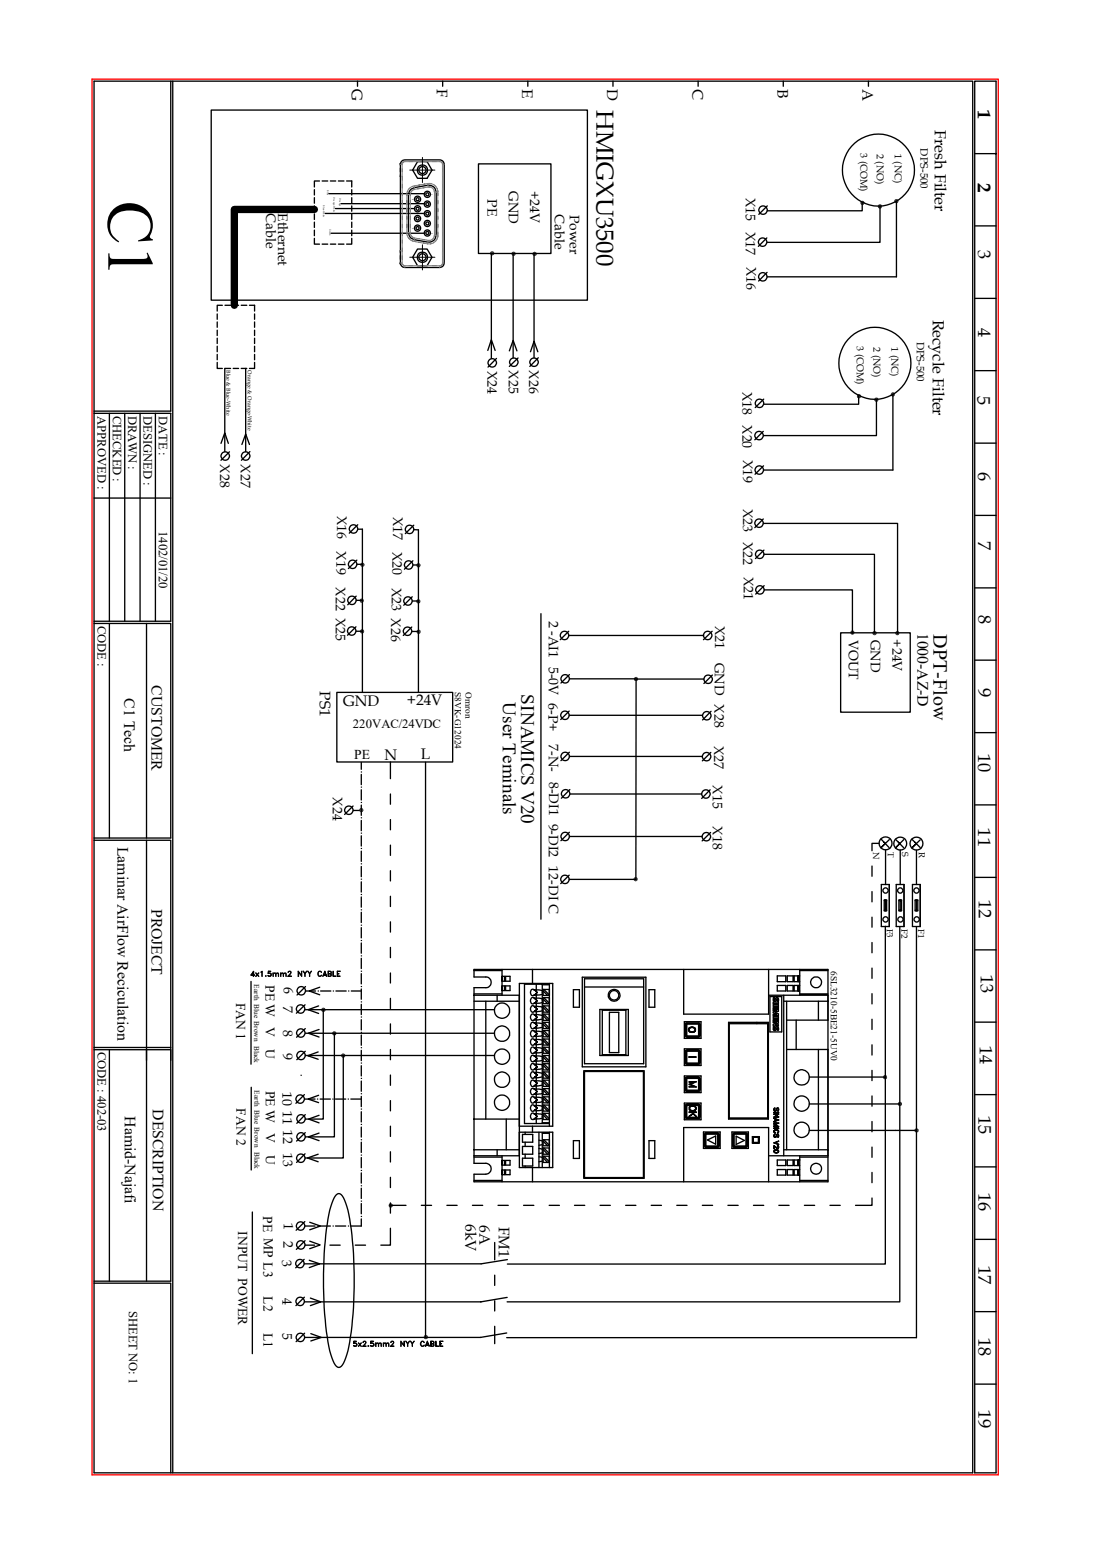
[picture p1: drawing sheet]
<svg xmlns="http://www.w3.org/2000/svg" width="210mm" height="297mm" viewBox="0 0 210 297" stroke-linecap="round" stroke-linejoin="round" font-family="sans-serif">
<defs><g id="words">
<text font-size="12.5" x="20.6" y="38.2" transform="rotate(90 20.6 38.2)">C1</text>
<text font-size="4.7" x="113.6" y="20.9" transform="rotate(90 113.6 20.9)">HMIGXU3500</text>
<text font-size="3.8" x="177.8" y="120.8" transform="rotate(90 177.8 120.8)">DPT-Flow</text>
<g font-size="3.6">
<text x="186.2" y="21" transform="rotate(90 186.2 21)">1</text>
<text x="186.2" y="34.8" transform="rotate(90 186.2 34.8)">2</text>
<text x="95.8" y="133.7" transform="rotate(90 95.8 133.7)">User Teminals</text>
<text x="99.2" y="132.2" transform="rotate(90 99.2 132.2)">SINAMICS V20</text>
</g>
<g font-size="3.5">
<text x="186.3" y="47.6" transform="rotate(90 186.3 47.6)">3</text>
<text x="186.2" y="62.4" transform="rotate(90 186.2 62.4)">4</text>
<text x="186.1" y="75.4" transform="rotate(90 186.1 75.4)">5</text>
<text x="186.2" y="89.8" transform="rotate(90 186.2 89.8)">6</text>
<text x="186.3" y="102.9" transform="rotate(90 186.3 102.9)">7</text>
<text x="186.3" y="117" transform="rotate(90 186.3 117)">8</text>
<text x="186.3" y="131" transform="rotate(90 186.3 131)">9</text>
<text x="186.2" y="143.5" transform="rotate(90 186.2 143.5)">10</text>
<text x="186.2" y="157.7" transform="rotate(90 186.2 157.7)">11</text>
<text x="186.4" y="171.3" transform="rotate(90 186.4 171.3)">12</text>
<text x="186.7" y="185.5" transform="rotate(90 186.7 185.5)">13</text>
<text x="186.6" y="199.2" transform="rotate(90 186.6 199.2)">14</text>
<text x="186.3" y="212.5" transform="rotate(90 186.3 212.5)">15</text>
<text x="186.3" y="227.2" transform="rotate(90 186.3 227.2)">16</text>
<text x="186.3" y="241" transform="rotate(90 186.3 241)">17</text>
<text x="186.3" y="254.7" transform="rotate(90 186.3 254.7)">18</text>
<text x="186.3" y="268.5" transform="rotate(90 186.3 268.5)">19</text>
</g>
<g font-size="3.1">
<text x="178" y="24.7" transform="rotate(90 178 24.7)">Fresh Filter</text>
<text x="177.6" y="60.8" transform="rotate(90 177.6 60.8)">Recycle Filter</text>
</g>
<g font-size="3">
<text x="174.7" y="120.4" transform="rotate(90 174.7 120.4)">1000-AZ-D</text>
<text x="28.9" y="130.5" transform="rotate(90 28.9 130.5)">CUSTOMER</text>
<text x="23.6" y="133" transform="rotate(90 23.6 133)">C1 Tech</text>
<text x="22.4" y="161.2" transform="rotate(90 22.4 161.2)">Laminar AirFlow Reciculation</text>
<text x="28.9" y="173" transform="rotate(90 28.9 173)">PROJECT</text>
<text x="23.7" y="212.5" transform="rotate(90 23.7 212.5)">Hamid-Najafi</text>
<text x="29.1" y="211.2" transform="rotate(90 29.1 211.2)">DESCRIPTION</text>
</g>
<g font-size="2.9">
<text x="67" y="17" transform="rotate(90 67 17)">G</text>
<text x="83.2" y="17" transform="rotate(90 83.2 17)">F</text>
<text x="99.4" y="17" transform="rotate(90 99.4 17)">E</text>
<text x="115.6" y="17" transform="rotate(90 115.6 17)">D</text>
<text x="131.8" y="17" transform="rotate(90 131.8 17)">C</text>
<text x="148" y="17" transform="rotate(90 148 17)">B</text>
<text x="164.3" y="17" transform="rotate(90 164.3 17)">A</text>
<text x="60.9" y="131.7" transform="rotate(90 60.9 131.7)">PS1</text>
<text x="65.4" y="134.4">GND</text>
<text x="77.5" y="134.3">+24V</text>
<text x="73.2" y="144.6">N</text>
<text x="80.1" y="144.5">L</text>
<text x="88.6" y="233" transform="rotate(90 88.6 233)">6kV</text>
<text x="91.3" y="233.3" transform="rotate(90 91.3 233.3)">6A</text>
<text x="95" y="233.6" transform="rotate(90 95 233.6)">FM1</text>
</g>
<g font-size="2.6">
<text x="50.7" y="40.6" transform="rotate(90 50.7 40.6)">Cable</text>
<text x="53" y="40.6" transform="rotate(90 53 40.6)">Ethernet</text>
<text x="92.8" y="38" transform="rotate(90 92.8 38)">PE</text>
<text x="96.9" y="36.4" transform="rotate(90 96.9 36.4)">GND</text>
<text x="100.9" y="36.3" transform="rotate(90 100.9 36.3)">+24V</text>
<text x="105.7" y="40.8" transform="rotate(90 105.7 40.8)">Cable</text>
<text x="108.5" y="40.9" transform="rotate(90 108.5 40.9)">Power</text>
<text x="142" y="37.7" transform="rotate(90 142 37.7)">X15</text>
<text x="142" y="44.2" transform="rotate(90 142 44.2)">X17</text>
<text x="142.2" y="50.8" transform="rotate(90 142.2 50.8)">X16</text>
<text x="92.8" y="70.7" transform="rotate(90 92.8 70.7)">X24</text>
<text x="96.9" y="70.5" transform="rotate(90 96.9 70.5)">X25</text>
<text x="100.8" y="70.5" transform="rotate(90 100.8 70.5)">X26</text>
<text x="141.3" y="74.5" transform="rotate(90 141.3 74.5)">X18</text>
<text x="141.3" y="80.9" transform="rotate(90 141.3 80.9)">X20</text>
<text x="42" y="88.4" transform="rotate(90 42 88.4)">X28</text>
<text x="45.8" y="88.4" transform="rotate(90 45.8 88.4)">X27</text>
<text x="141.5" y="87.6" transform="rotate(90 141.5 87.6)">X19</text>
<text x="64.2" y="98.3" transform="rotate(90 64.2 98.3)">X16</text>
<text x="74.9" y="98.3" transform="rotate(90 74.9 98.3)">X17</text>
<text x="141.5" y="96.8" transform="rotate(90 141.5 96.8)">X23</text>
<text x="64.1" y="105" transform="rotate(90 64.1 105)">X19</text>
<text x="74.8" y="105.1" transform="rotate(90 74.8 105.1)">X20</text>
<text x="141.5" y="103.2" transform="rotate(90 141.5 103.2)">X22</text>
<text x="63.9" y="111.8" transform="rotate(90 63.9 111.8)">X22 X25</text>
<text x="74.6" y="112" transform="rotate(90 74.6 112)">X23 X26</text>
<text x="141.6" y="109.9" transform="rotate(90 141.6 109.9)">X21</text>
<text x="104.5" y="118.2" transform="rotate(90 104.5 118.2)">2 -AI1</text>
<text x="136.2" y="119.2" transform="rotate(90 136.2 119.2)">X21</text>
<text x="161.6" y="121.8" transform="rotate(90 161.6 121.8)">VOUT</text>
<text x="165.8" y="121.8" transform="rotate(90 165.8 121.8)">GND</text>
<text x="169.9" y="121.7" transform="rotate(90 169.9 121.7)">+24V</text>
<text x="104.5" y="127" transform="rotate(90 104.5 127)">5-0V 6-P+</text>
<text x="136.1" y="126.2" transform="rotate(90 136.1 126.2)">GND X28</text>
<text x="104.5" y="141.7" transform="rotate(90 104.5 141.7)">7-N-</text>
<text x="136" y="142" transform="rotate(90 136 142)">X27</text>
<text x="67.4" y="144.6">PE</text>
<text x="104.6" y="148.8" transform="rotate(90 104.6 148.8)">8-DI1</text>
<text x="135.7" y="149.5" transform="rotate(90 135.7 149.5)">X15</text>
<text x="63.4" y="151.8" transform="rotate(90 63.4 151.8)">X24</text>
<text x="104.5" y="156.8" transform="rotate(90 104.5 156.8)">9-DI2</text>
<text x="135.7" y="157.3" transform="rotate(90 135.7 157.3)">X18</text>
<text x="104.5" y="165" transform="rotate(90 104.5 165)">12-DI C</text>
<text x="45" y="190.9" transform="rotate(90 45 190.9)">FAN 1</text>
<text x="50.5" y="187.5" transform="rotate(90 50.5 187.5)">PE W</text>
<text x="53.9" y="191.6" transform="rotate(90 53.9 191.6)">7</text>
<text x="54.1" y="188" transform="rotate(90 54.1 188)">6</text>
<text x="50.5" y="195.5" transform="rotate(90 50.5 195.5)">V</text>
<text x="53.9" y="196" transform="rotate(90 53.9 196)">8</text>
<text x="50.5" y="199.8" transform="rotate(90 50.5 199.8)">U</text>
<text x="53.9" y="200.6" transform="rotate(90 53.9 200.6)">9</text>
<text x="50.6" y="207.7" transform="rotate(90 50.6 207.7)">PE W</text>
<text x="53.8" y="207.9" transform="rotate(90 53.8 207.9)">10</text>
<text x="45" y="211" transform="rotate(90 45 211)">FAN 2</text>
<text x="50.6" y="215.7" transform="rotate(90 50.6 215.7)">V</text>
<text x="53.8" y="211.5" transform="rotate(90 53.8 211.5)">11</text>
<text x="53.9" y="215.2" transform="rotate(90 53.9 215.2)">12 13</text>
<text x="50.6" y="220" transform="rotate(90 50.6 220)">U</text>
<text x="50.1" y="231.5" transform="rotate(90 50.1 231.5)">PE MP L3</text>
<text x="54" y="232.9" transform="rotate(90 54 232.9)">1</text>
<text x="45.3" y="234.4" transform="rotate(90 45.3 234.4)">INPUT POWER</text>
<text x="53.7" y="239.9" transform="rotate(90 53.7 239.9)">3</text>
<text x="54" y="236.2" transform="rotate(90 54 236.2)">2</text>
<text x="50.2" y="246.8" transform="rotate(90 50.2 246.8)">L2</text>
<text x="53.8" y="247.2" transform="rotate(90 53.8 247.2)">4</text>
<text x="50.2" y="253.8" transform="rotate(90 50.2 253.8)">L1</text>
<text x="53.8" y="253.9" transform="rotate(90 53.8 253.9)">5</text>
</g>
<g font-size="2.4">
<text x="18.6" y="79.2" transform="rotate(90 18.6 79.2)">APPROVED :</text>
<text x="21.5" y="79.1" transform="rotate(90 21.5 79.1)">CHECKED :</text>
<text x="24.4" y="79.2" transform="rotate(90 24.4 79.2)">DRAWN :</text>
<text x="27.3" y="79.2" transform="rotate(90 27.3 79.2)">DESIGNED :</text>
<text x="30.3" y="79.2" transform="rotate(90 30.3 79.2)">DATE :</text>
<text x="30.2" y="101.1" transform="rotate(90 30.2 101.1)">1402/01/20</text>
<text x="18.6" y="119.1" transform="rotate(90 18.6 119.1)">CODE :</text>
<text x="67.2" y="138.6">220VAC/24VDC</text>
<text x="18.6" y="200.3" transform="rotate(90 18.6 200.3)">CODE : 402-03</text>
<text x="24.5" y="249.6" transform="rotate(90 24.5 249.6)">SHEET NO: 1</text>
</g>
<g font-size="2">
<text x="175.3" y="28.2" transform="rotate(90 175.3 28.2)">DPS-500</text>
<text x="174.6" y="65" transform="rotate(90 174.6 65)">DPS-500</text>
</g>
<g font-size="1.9">
<text x="163.8" y="29.1" transform="rotate(90 163.8 29.1)">3 (COM)</text>
<text x="167" y="29.3" transform="rotate(90 167 29.3)">2 (NO)</text>
<text x="170.4" y="29.3" transform="rotate(90 170.4 29.3)">1 (NC)</text>
<text x="163.2" y="65.9" transform="rotate(90 163.2 65.9)">3 (COM)</text>
<text x="166.3" y="66" transform="rotate(90 166.3 66)">2 (NO)</text>
<text x="169.7" y="66.1" transform="rotate(90 169.7 66.1)">1 (NC)</text>
</g>
<g font-size="1.8">
<text x="86.6" y="131.7" transform="rotate(90 86.6 131.7)">S8VK-G12024</text>
<text x="88.6" y="131.8" transform="rotate(90 88.6 131.8)">Omron</text>
<text x="158.2" y="184.9" transform="rotate(90 158.2 184.9)">6SL3210-5BE21-5UV0</text>
</g>
<g font-size="1.7">
<text x="166.2" y="162.1" transform="rotate(90 166.2 162.1)">N</text>
<text x="169" y="162.2" transform="rotate(90 169 162.2)">T</text>
<text x="171.8" y="162.2" transform="rotate(90 171.8 162.2)">S</text>
<text x="174.9" y="162.2" transform="rotate(90 174.9 162.2)">R</text>
<text x="168.9" y="176.8" transform="rotate(90 168.9 176.8)">F3</text>
<text x="171.7" y="176.8" transform="rotate(90 171.7 176.8)">F2</text>
<text x="174.8" y="176.8" transform="rotate(90 174.8 176.8)">F1</text>
</g>
<g font-size="1.4">
<text x="48.4" y="187.4" transform="rotate(90 48.4 187.4)">Earth Blue Brown Black</text>
<text x="48.4" y="207.6" transform="rotate(90 48.4 207.6)">Earth Blue Brown Black</text>
</g>
<g font-size="1.1">
<text x="43.1" y="70.4" transform="rotate(90 43.1 70.4)">Blue &amp; Blue-White</text>
<text x="47.2" y="70.5" transform="rotate(90 47.2 70.5)">Orange &amp; Orange-White</text>
</g>
<g font-size=".4">
<text x="61.5" y="39.1" transform="rotate(90 61.5 39.1)">Blue-White</text>
<text x="62.3" y="36.2" transform="rotate(90 62.3 36.2)">Blue</text>
<text x="63.5" y="37.6" transform="rotate(90 63.5 37.6)">Orange-White</text>
<text x="64.6" y="37.8" transform="rotate(90 64.6 37.8)">Orange</text>
<text x="78.4" y="37.8" transform="rotate(90 78.4 37.8)">6</text>
<text x="82.1" y="36.9" transform="rotate(90 82.1 36.9)">1</text>
<text x="62.7" y="43.6" transform="rotate(90 62.7 43.6)">Green</text>
<text x="78.4" y="43.4" transform="rotate(90 78.4 43.4)">9</text>
<text x="82.1" y="44.3" transform="rotate(90 82.1 44.3)">5</text>
</g>
</g></defs>
<g fill="none" stroke="#000" stroke-width=".25">
<path d="M17.9 15.5h167.3v264.9h-167.3zM32.5 15.5v62.8h-14.6M32.9 15.5v264.9M68.1 15.5v.9M84.3 15.5v.9M100.5 15.5v.9M116.7 15.5v.9M132.9 15.5v.9M149.1 15.5v.9M165.4 15.5v.9M185.6 15.5h4.1v264.9h-4.1zM40.2 21h71.6v36.1h-71.6z"/>
<path d="M59.9 36.1v1M59.9 37.6v1.1M59.9 39.2v1M60.8 34.5h-.9v1.1M61.3 34.5h1.1M62.6 36.9h18.1M62.9 34.5h1M63.9 39.7h14.8M64.4 34.5h1.1M64.9 38.8h15.8M66 34.5h1v1.1M67 36.1v1"/>
<path d="M67 37.6v1.1M67 39.2v1M76.2 31.3v.2M76.2 32v.7M76.2 33.3v.3M76.2 31.3a.85 .85 0 0 1 .9-.9h6.6l.6 .3 .2 .4 .1 19-.3 .6-.6 .2h-6.6l-.6-.2-.3-.5M76.2 31.3v16.5M76.2 31.2h.1M76.2 33.6h.1M77.8 37v7.3M78.9 35.7l2.6-.4a1.32 1.32 0 0 1 1.5 1.3M78.9 35.7a1.31 1.31 0 0 0-1.1 1.3"/>
<path d="M79.5 30.8h1.8l1 1.6-1 1.6h-1.8l-.9-1.6zM83.1 36.6v8.2M91.1 31.2h13.8v17.1h-13.8zM146.1 39.2l-1.6 1.6M164.2 38.6v1.5h-18.1M167.6 39.3v6.8h-21.6M170.7 38.3v14.4h-24.7M185.6 29.3h4.1M41.4 59.8v1M42.3 58.1h-.9v1.1M42.8 58.1h1.1M44.4 58.1h1"/>
<path d="M45.9 58.1h1.1M47.5 58.1h1v1.1M48.5 59.8v1M59.9 45.4v1.1h.9M59.9 40.7v1.1M59.9 42.3v1M59.9 43.8v1.1M61.3 46.5h1.1M61.9 40.6h18.7M62.9 46.5h1M63 44.4h17.7M64.4 46.5h1.1"/>
<path d="M67 45.4v1.1h-1M67 40.7v1.1M67 42.3v1M67 43.8v1.1M76.2 47.8v2.3M76.2 50.2h.1M76.2 50.1v.1M76.2 47.8h.1M77.8 44.3l.1 .3a1.27 1.27 0 0 0 1 1M79.5 47.4h1.8l1 1.6-1 1.6h-1.8l-.9-1.6zM83 44.8a1.32 1.32 0 0 1-1.5 1.3l-2.6-.5M93.6 48.3v19.9"/>
<path d="M97.7 48.4v19.7M101.7 48.4v19.7M146 45.3l-1.6 1.6M146 51.9l-1.6 1.6M185.6 56.8h4.1M185.6 43h4.1M17.9 78.7h14.6v39.6h-14.6M20.8 78.7v39.6M23.7 78.7v39.6M26.7 78.7v39.6M29.6 78.7v39.6M41.4 69v1.1h.9"/>
<path d="M41.4 61.3v1M41.4 62.9v1M41.4 64.4v1M41.4 65.9v1.1M41.4 67.5v1M42.8 70.1v15.9M42.8 70.1h1.1M44.4 70.1h1M45.9 70.1h1.1M46.8 70.1v15.9M48.5 61.3v1M48.5 62.9v1"/>
<path d="M48.5 64.4v1M48.5 65.9v1.1M48.5 67.5v1M48.5 69v1.1h-1M92.9 66.7l.7-2 .7 2M94.5 68.2l-1.6 1.7M97 66.8l.7-2 .7 2M98.6 68.2l-1.6 1.6M101 67l.7-2 .7 2M102.5 68.1l-1.6 1.7M145.4 76l-1.6 1.6M163.5 75.4v1.6h-18.1"/>
<path d="M166.9 76.1v6.8h-21.5M170 75.1v14.4h-24.6M185.6 70.6h4.1M17.9 94.8h14.6M42.1 84.4l.7-2 .7 2M43.7 86l-1.6 1.6M46.1 84.6l.7-2 .7 2M47.6 86l-1.6 1.6M68.1 99.9l-1.6 1.6M78.8 100l-1.6 1.6M145.3 99.7h25.6v20.9M145.3 82.1l-1.6 1.6"/>
<path d="M145.3 98.8l-1.6 1.7M145.4 88.7l-1.6 1.6M185.6 98.1h4.1M185.6 84.4h4.1M17.9 118.7h14.6v40.9h-14.6M20.8 118.7v40.9M27.9 118.7v40.9M67.8 119.3l-1.6 1.6M67.8 113.5l-1.6 1.6M67.8 114.3h1M67.9 106.6l-1.6 1.6M67.9 107.4h1.1"/>
<path d="M68.1 100.8h.9v30.9M78.4 119.4l-1.6 1.6M78.5 113.6l-1.6 1.6M78.5 114.4h1.2M78.6 106.8l-1.6 1.6M78.6 107.6h1.1M78.8 100.8l.9 .1v30.9M103 116.8v58.2M145.5 105.5h21v15M145.5 104.7l-1.7 1.6M145.5 112.3h16.8v8.3M145.5 111.5l-1.6 1.6"/>
<path d="M185.6 111.9h4.1M64.1 131.8h22.1v13.3h-22.1zM67.8 120.2h1.2M78.4 120.2h1.2M108.3 121h25.7M108.3 120.2l-1.6 1.6M108.4 136.2h25.3M108.4 135.4l-1.6 1.6M108.4 129.2h12.7v38.2h-12.7M108.4 128.4l-1.6 1.6M121.2 129.3h12.8M135.4 135.4l-1.6 1.7"/>
<path d="M135.6 120.2l-1.7 1.6M135.6 128.5l-1.6 1.6M160.1 120.5h13.2v15.1h-13.2zM185.6 139.5h4.1M185.6 125.7h4.1M17.9 160h14.6v41.9M27.9 160v83.9M67.2 153.5l-1.6 1.6M67.3 154.3h1.1M68.8 145.2v1.3M68.8 147.4v2M68.8 150.4v1.9"/>
<path d="M68.8 153.3v1.9M68.8 156.2v2M68.8 159.1v2M68.8 147h.1M68.8 149.9h.1M68.8 152.8h.1M68.8 155.7h.1M68.8 158.6h.1M74.3 145.1v3.2M74.3 151.2v1.9M74.3 156v2M81 145.1v109.5"/>
<path d="M108.4 144h25.3M108.4 143.2l-1.6 1.6M108.4 159.3h25.2M108.4 158.5l-1.6 1.6M108.5 151.2h25.1M108.5 150.3l-1.6 1.7M135.2 150.4l-1.6 1.6M135.3 158.5l-1.6 1.6M135.3 143.3l-1.6 1.6M167.8 159.8l1.5 1.6M169.3 159.9l-1.5 1.4 .8-.7-.3-.2M170.6 159.9l1.4 1.5"/>
<path d="M172.1 159.9l-1.5 1.5 .7-.8-.2-.2M173.7 159.9l1.5 1.5M175.2 159.9l-1.5 1.5 .8-.8M185.6 153.2h4.1M68.8 162.1v1.9M68.8 165v1.9M68.8 167.9v1.9M68.8 170.8v1.9M68.8 173.7v1.9M68.8 176.6v2M68.8 179.5v2M68.8 161.5h.1"/>
<path d="M68.8 164.5h.1M68.8 167.4h.1M68.8 170.3h.1M68.8 173.2h.1M68.8 176.1h.1M68.8 179.1h.1M74.3 160.9v2M74.3 165.8v1.9M74.3 170.6v2M74.3 175.5v2M108.4 166.6l-1.6 1.6M166 164.9v1.9"/>
<path d="M166 169.8v1.9M166 174.6v1.9M166 179.5v1.9M167.3 160.6h-1.3v1.4M167.8 168.4h1.5v8h-1.5zM168.4 171.5h.4M168.4 173.3h.4M168.4 171.3h.4v2.1h-.4zM168.6 176.4v28.7M168.6 171.3v2.1M168.6 161.8v6.6M170.6 168.4h1.5v8h-1.5z"/>
<path d="M171.2 171.3h.5v2.1h-.5zM171.2 171.5h.5M171.2 173.3h.5M171.3 176.4v33.8M171.4 171.3v2.1M171.4 161.8v6.6M173.7 168.4h1.5v8h-1.5zM174.2 171.3h.6v2.1h-.6zM174.2 171.5h.6M174.2 173.3h.6M174.5 161.9v6.5M174.5 176.4v38.8"/>
<path d="M174.5 171.3v2.1M185.6 167h4.1M17.9 199.4h14.6M17.9 199.9h14.6v44h-14.6M20.8 199.9v44M47.8 186.9v15.7M58.1 192.2h36M58.1 191.3l-1.7 1.6M58.1 196.7h36M58.1 195.8l-1.6 1.7M58.2 188.7h1.9M58.2 187.8l-1.6 1.6"/>
<path d="M60.6 188.7h.1M60.7 191.5l-2 .7 2 .8M60.7 196l-2 .7 2 .7M60.9 188l-2 .7 2 .7M61 188.7h2M61.6 192.2v20.9h-3.5M63.5 188.7h.1M63.7 196.7v19.8h-5.6M64 188.7h1.9M66.4 188.7h.1M66.9 188.7h1.9M68.8 193.6h.1"/>
<path d="M68.8 196.6h.1M68.8 199.5h.1M68.8 182.5v1.9M68.8 185.4v1.9M68.8 188.3v1.9M68.8 191.2v2M68.8 194.1v2M68.8 197.1v1.9M68.8 200v1.9M68.8 182h.1M68.8 184.9h.1M68.8 187.8h.1"/>
<path d="M68.8 190.8h.1M74.3 180.4v1.9M74.3 185.3v1.9M74.3 190.1v1.9M74.3 194.9v2M74.3 199.8v2M90.3 184.6h67.3v40.4h-67.3v-1.4h2.2a1.04 1.04 0 0 0 1-1.1 1.04 1.04 0 0 0-1-1h-2.2v-33.5h2.2a1.02 1.02 0 0 0 1-1 1.02 1.02 0 0 0-1-1h-2.2zM90.3 189.5h8.6M90.3 184.8h5.3M90.3 189.2h5.3M90.3 190.6h8.6M92.5 190.6v22.5"/>
<path d="M94.7 189.5v1.1M95.6 184.6v4.9M95.6 185.9h.5v.9h-.5zM95.6 187.7h.5v.9h-.5zM96.3 185.9h.8v.9h-.8zM96.3 187.7h.8v.9h-.8zM101.4 184.6v2.6M101.7 192.6h.4M101.7 196.3h.4M101.7 189.4h.2M101.7 191h.2M101.7 188.5l.5 .3"/>
<path d="M101.7 190.1l.3 .1 .2 .3-.3 .4M101.7 199.5l.4 .3M101.7 191.6l.4 .3 .1 .3M101.7 193.2l.2 .1M101.7 194.8l.2 .1M101.7 198h.2M101.7 196.3l.2 .1M101.7 188.5a.43 .43 0 0 0-.5-.1 .43 .43 0 0 0-.2 .6 .42 .42 0 0 0 .2 .5 .42 .42 0 0 0 .5-.1M101.7 190.1a.43 .43 0 0 0-.5-.1 .43 .43 0 0 0-.2 .5 .42 .42 0 0 0 .2 .6 .42 .42 0 0 0 .5-.1M101.7 191.6a.43 .43 0 0 0-.5 0 .43 .43 0 0 0-.2 .5v.1a.43 .43 0 0 0 .3 .5 .43 .43 0 0 0 .4-.1M101.7 193.2a.43 .43 0 0 0-.5-.1 .43 .43 0 0 0-.2 .6v.1a.41 .41 0 0 0 .2 .5 .41 .41 0 0 0 .5-.2M101.7 194.8a.47 .47 0 0 0-.6 0 .47 .47 0 0 0-.1 .6 .41 .41 0 0 0 .2 .4 .41 .41 0 0 0 .5-.1"/>
<path d="M101.7 196.3a.47 .47 0 0 0-.6 0 .47 .47 0 0 0-.1 .6 .41 .41 0 0 0 .2 .5 .41 .41 0 0 0 .5-.1M101.7 198a.42 .42 0 0 0-.5-.1 .42 .42 0 0 0-.2 .5 .43 .43 0 0 0 .2 .5 .43 .43 0 0 0 .5-.1M101.7 199.5a.43 .43 0 0 0-.5-.1 .43 .43 0 0 0-.2 .6 .42 .42 0 0 0 .2 .5 .42 .42 0 0 0 .5-.1M101.8 194.1h.1M101.8 195.7h.1M101.8 198l.3 .1M101.8 196.4l.2 .1M101.8 193.3h.1M101.9 189.4h.1M101.9 197.2h.1M101.9 196.4l.3 .3M101.9 192.4l-.2 .2"/>
<path d="M101.9 194l-.2 .1M101.9 189.3h.1M101.9 190.9h.1M101.9 192.4h.1M101.9 194h.1M101.9 194.9h.2M101.9 193.3l.2 .1M101.9 198h.1M101.9 190.9l-.1 .1M102 198.7l-.1 .1M102 194.9l.2 .2M102 193.3l.1 .2"/>
<path d="M102 198.1l.1 .1M102 196.5h.1M102 190.8h.1M102 192.4h.1M102 194h.1M102.1 190.8h.1M102.1 192.4h.1M102.1 193.9h.1M102.1 189.3l-.3 .1M102.1 191.8v.1M102.1 196.6h.1M102.1 195h.1"/>
<path d="M102.1 193.4h.1M102.1 198.6l-.4 .2M102.1 193.9l-.1 .1M102.1 189.1v.1M102.1 192.3h.1M102.1 198.6h.1M102.1 199.8h.1M102.1 193.5h.1M102.1 199.8l.1 .3M102.1 193.5l.1 .1M102.1 198.2l.1 .1M102.1 198.2h.1"/>
<path d="M102.1 188.5h-.4M102.1 188.5l1.2 .1M102.1 190l-.4 .1M102.1 190l1.2 .2M102.1 191.6h-.4M102.1 191.6l1.2 .2M102.1 193.2h-.4M102.1 193.2l1.2 .1M102.1 194.7l-.4 .1M102.1 194.7l1.2 .2M102.1 196.3l1.2 .2M102.1 197.9l-.4 .1"/>
<path d="M102.1 197.9l1.2 .1M102.1 199.5h-.4M102.1 199.5l1.2 .1M102.1 187.4v1.1M102.1 189.4v.6M102.1 191v.6M102.1 192.6v.6M102.1 194.2v.5M102.1 195.7v.6M102.1 197.3v.6M102.1 198.9v.6M102.2 192.2l-.2 .2"/>
<path d="M102.2 193.8l-.1 .1M102.2 189.1l-.2 .2M102.2 192.2h.1M102.2 193.8h.1M102.2 195l-.1 .1M102.2 196.7l-.1 .4-.4 .2M102.2 188.8l-.1 .3M102.2 195.1v.1M102.2 198.2v.1M102.2 188.8h.1M102.2 196.7h.1M102.2 195.1h.1"/>
<path d="M102.2 195.2l-.1 .3-.4 .2M102.2 198.3l-.1 .3M102.2 193.6v.1M102.2 198.4h.1M102.2 196.8h.1M102.2 195.2h.1M102.2 193.6h.1M102.2 193.7v.1M102.2 190.7l-.1 .1M102.2 189.1h.1M102.2 198.5h.1M102.2 193.7h.1"/>
<path d="M102.2 189h.1M102.2 190.5h.1M102.2 200h.1M103.3 189.3l-1.6 .1M103.3 190.9l-1.6 .1M103.3 192.4l-1.2 .2M103.3 194l-.9 .2-.7-.1M103.3 195.6l-.9 .1h-.7M103.3 197.1l-.9 .2h-.7M103.3 198.7l-.9 .2-.7-.1M103.3 190.2v1.6M103.3 191.8v1.5"/>
<path d="M103.3 193.3v1.6M103.3 194.9v1.6M103.3 196.5v1.5M103.3 198v1.6M103.3 199.6v1.6M103.4 188.7l.9 .8M103.4 190.2l.9 .9M103.4 191.8l.9 .9M103.4 193.4l.9 .9M103.4 195l.9 .8M103.4 196.6l.9 .8M103.4 198.1l.9 .9"/>
<path d="M103.4 199.7l.9 .8M103.5 188.4l1.1 1M103.5 189.9l1.1 1.1M103.5 191.5l1.1 1.1M103.5 193.1l1.1 1M103.5 194.6l1.1 1.1M103.5 196.2l1.1 1.1M103.5 197.8l1.1 1.1M103.5 199.4l1.1 1M104.6 189.9h-1.2v1.2h1.2M104.6 193.1h-1.2v1.2h1.2M104.6 194.6h-1.2v1.2h1.2"/>
<path d="M104.6 196.2h-1.2v1.2h1.2M104.6 197.8h-1.2v1.2h1.2M104.6 199.4h-1.2v1.1h1.2M104.6 187.2v27.2M104.6 187.5h-1.3v2.7M104.6 187.4h-4.7v26.5h4.7M104.6 188.4h-1.2v1.1h1.2M104.6 191.5h-1.2v1.2h1.2M109.2 188.4h1.1v3.4h-1.1zM110.9 186.1h12.1v17h-12.1zM111.3 186.4h11.3v16.1h-11.3zM111.3 187.9h11.3"/>
<path d="M114.2 192.2h5.4v8.8h-5.4zM114.7 192.3h4.5v8.5h-4.5zM116 192.7h1.8v7.7h-1.8zM123.6 188.4h1.1v3.4h-1.1zM130.3 194.5h3.2v3.2h-3.2zM130.3 199.7h3.2v3.2h-3.2zM130.6 194.9l.2-.2 2.3 .1 .1 2.6h-2.6zM130.6 194.8l.2 .2M130.6 200l.2 .2M130.8 197.2h2.2M130.8 195h2.2M130.8 195v2.2"/>
<path d="M130.8 197.2l-.2 .2M131.1 195.8a.68 .68 0 0 1 .9-.3 .68 .68 0 0 1 .4 .8 .67 .67 0 0 1-.9 .3 .67 .67 0 0 1-.4-.8zM131.2 195.8l.4-.2 .5 .1a.39 .39 0 0 1 .2 .5 .39 .39 0 0 1-.4 .3 .6 .6 0 0 1-.7-.5zM133 195v2.2M133 197.2l.2 .2M133.2 194.8l-.2 .2M133.2 200l-.2 .2M138.7 194.6h7.6v18.5h-7.6zM138.8 194.9h7.4v18h-7.4zM144.1 194.6v.3M146.2 198.8h.1M146.2 197.2h.1"/>
<path d="M146.2 199.9h.1M146.2 196.1h.1M146.3 184.6v8.5h-16.1v-8.5M146.3 189.5h11.3v4.7h-7.8M146.6 189.7h2.2v6.8h-2.2zM147.2 194.5h1v.3l-.6 .3h.6v.2h-1v-.3l.7-.3h-.7zM147.2 193.6h1v.7h-.2v-.4h-.2v.4h-.1v-.4h-.3v.4h-.2zM147.2 192.2h1v.3l-.6 .3 .6 .2v.4h-1v-.3h.7l-.7-.3v-.1l.7-.3h-.7zM147.2 191.3h1v.7h-.2v-.4h-.2v.4h-.1v-.4h-.3v.4h-.2zM147.2 190.8h1v.3h-1zM147.3 195.5h.2v.5l.2-.3a.33 .33 0 0 1 .5-.1 .33 .33 0 0 1-.2 .5v-.4l-.3 .5h-.3l-.2-.2zM147.3 189.9h.2l-.1 .5 .3-.4a.32 .32 0 0 1 .5 .1 .32 .32 0 0 1-.2 .5v-.4l-.2 .3a.34 .34 0 0 1-.5 .1 .34 .34 0 0 1-.1-.5z"/>
<path d="M148 185.8h1.6v1.1h-1.6zM148 187.6h1.6v1.1h-1.6zM149.2 189.5v30.5M149.2 190.6h8.4M149.8 199.8h7.8M149.8 190.6v28.3M149.9 185.8h1.1v1.1h-1.1zM149.9 187.6h1.1v1.1h-1.1zM151.2 185.8h.7v1.1h-.7zM151.2 187.6h.7v1.1h-.7zM151.6 194.2v5.6M152.3 185.8h-.3v1.1h.3"/>
<path d="M152.3 187.6h-.3v1.1h.3M152.3 184.8h5.3M152.3 189.2h5.3M152.3 184.6v4.9M155.8 190.6v3.6M155.8 199.8v19.1M157.6 190.6h.1M166 184.3v2M166 189.2v1.9M166 194.1v1.9M166 198.9v2M185.6 194.6h4.1"/>
<path d="M185.6 180.8h4.1M47.8 207v15.8M57.3 204.7h.1M58 208.4l-1.7 1.7M58 209.3h2M58.1 219.7l-1.6 1.6M58.1 201h36M58.1 200.2l-1.6 1.6M58.1 212.2l-1.6 1.7M58.1 215.6l-1.6 1.7M60.5 209.3h.1M60.6 200.3l-2 .7 2 .7"/>
<path d="M60.6 219.8l-2.1 .7 2.1 .7M60.7 208.5l-2 .8 2 .6M60.7 212.3l-1.9 .8 1.9 .7M60.7 215.7l-2 .8 2 .7M61 209.3h1.9M63.4 209.3h.1M63.9 209.3h1.9M65.4 201v19.5h-7.3M66.3 209.3h.1M66.8 209.3h2M68.8 208.2h.1M68.8 211.2h.1"/>
<path d="M68.8 202.4h.1M68.8 205.3h.1M68.8 217h.1M68.8 202.9v2M68.8 205.8v2M68.8 208.7v2M68.8 211.7v1.9M68.8 214.6v1.9M68.8 217.5v1.9M68.8 214.1h.1M68.8 219.9h.1M74.3 204.7v1.9"/>
<path d="M74.3 209.6v1.9M74.3 214.4v2M74.3 219.3v1.9M90.3 213.1h8.6M90.3 218.9h8.6M94.7 218.9v1.1M96.4 213.1v5.8M98.9 214.4h6.3v-27.2h-6.3v35.1h6.3v-6.7h-6.3M99.5 216h1.9v1.5h-1.9zM99.5 218.3h1.9v1.5h-1.9zM100 215.6v.4M100 217.5v.8"/>
<path d="M100 219.8v.7M101.4 214.4v1.2M101.7 205.8h.4M101.7 200.4h.2M101.7 211.4h.2M101.7 201.1l.4 .2 .1 .4M101.7 210.5l.4 .3M101.7 212.1l.4 .2v.5M101.7 202.6l.4 .3M101.7 204.2l.2 .1M101.7 205.8l.2 .1M101.7 209h.2"/>
<path d="M101.7 207.4h.2M101.7 201.1a.43 .43 0 0 0-.5-.1 .43 .43 0 0 0-.2 .5 .44 .44 0 0 0 .2 .6 .44 .44 0 0 0 .5-.1M101.7 202.6a.43 .43 0 0 0-.5 0 .43 .43 0 0 0-.2 .5v.1a.43 .43 0 0 0 .3 .5 .43 .43 0 0 0 .4-.1M101.7 204.2a.43 .43 0 0 0-.5-.1 .43 .43 0 0 0-.2 .6v.1a.41 .41 0 0 0 .2 .5 .41 .41 0 0 0 .5-.2M101.7 205.8a.47 .47 0 0 0-.6 0 .47 .47 0 0 0-.1 .6 .41 .41 0 0 0 .2 .4 .41 .41 0 0 0 .5-.1M101.7 207.4a.42 .42 0 0 0-.5-.1 .42 .42 0 0 0-.2 .5 .43 .43 0 0 0 .2 .6 .43 .43 0 0 0 .5-.1M101.7 209a.42 .42 0 0 0-.5-.1 .42 .42 0 0 0-.2 .5 .43 .43 0 0 0 .2 .5 .43 .43 0 0 0 .5-.1M101.7 210.5a.43 .43 0 0 0-.5-.1 .43 .43 0 0 0-.2 .6 .42 .42 0 0 0 .2 .5 .42 .42 0 0 0 .5-.1M101.7 212.1a.43 .43 0 0 0-.5-.1 .43 .43 0 0 0-.2 .6 .44 .44 0 0 0 .2 .5 .44 .44 0 0 0 .5-.1M101.8 202h.1M101.8 209.8h.1M101.8 212.1h.1"/>
<path d="M101.8 209h.1M101.8 207.4h.1M101.8 204.3h.1M101.9 213h-.2M101.9 212.9h.1M101.9 210.6h.1M101.9 209l.2 .2M101.9 207.4l.3 .3M101.9 201.9l-.2 .1M101.9 203.5l-.2 .1M101.9 205l-.2 .1M101.9 212.9l-.1 .1"/>
<path d="M101.9 200.4h-.1M101.9 201.9h.1M101.9 200.3h.1M101.9 203.5h.1M101.9 205h.1M101.9 209l.2 .1M101.9 207.5h.1M101.9 205.9h.1M101.9 204.3h.1M102 211.3l-.1 .1M102 204.3l.2 .3M102 205.9l.2 .2"/>
<path d="M102 206h.1M102 207.5l.1 .1M102 204.4h.1M102 201.8h.1M102 203.4h.1M102 205h.1M102.1 212.8h.1M102.1 201.8h.1M102.1 203.4h.1M102.1 204.9h.1M102.1 211.2h.1M102.1 211.3l-.3 .1"/>
<path d="M102.1 212.9h-.2M102.1 206h.1M102.1 204.4l.1 .1M102.1 209.6l-.4 .2M102.1 204.9l-.1 .1M102.1 212.8l-.1 .1M102.1 200.2l-.1 .1M102.1 201.8l-.1 .1M102.1 203.3l-.1 .2M102.1 211.2l-.1 .1M102.1 201.7v.1M102.1 203.3h.1"/>
<path d="M102.1 201.7h.1M102.1 209.6h.1M102.1 202.9h.1M102.1 207.6h.1M102.1 202.9l.1 .3M102.1 210.8h.1M102.1 209.2h.1M102.1 210.8v.4M102.1 209.2l.1 .1M102.1 201l-.4 .1M102.1 201l1.2 .2M102.1 202.6h-.4"/>
<path d="M102.1 202.6l1.2 .2M102.1 204.2h-.4M102.1 204.2l1.2 .1M102.1 205.8l1.2 .1M102.1 207.3l-.4 .1M102.1 207.3l1.2 .2M102.1 208.9l-.4 .1M102.1 208.9l1.2 .1M102.1 210.5h-.4M102.1 210.5l1.2 .2M102.1 212l-.4 .1M102.1 212l1.2 .2"/>
<path d="M102.1 200.4v.6M102.1 202v.6M102.1 203.6v.6M102.1 205.2v.6M102.1 206.8v.5M102.1 208.3v.6M102.1 209.9v.6M102.1 211.5v.5M102.1 213v.9M102.2 201.7h-.1M102.2 200.2h-.1M102.2 200.1l-.3 .3"/>
<path d="M102.2 209.5l-.1 .1M102.2 212.6v.1M102.2 203.2h.1M102.2 201.7h.1M102.2 200.1h.1M102.2 209.5h.1M102.2 207.7l-.1 .4-.4 .2M102.2 206.1v.1M102.2 210.8v.1M102.2 209.3v.2M102.2 209.3h.1M102.2 207.7h.1"/>
<path d="M102.2 206.1h.1M102.2 206.2l-.1 .3-.4 .2M102.2 204.6h.1M102.2 204.6v.1M102.2 209.4h.1M102.2 207.8h.1M102.2 206.2h.1M102.2 204.7l-.1 .2M102.2 203.2l-.1 .1M102.2 211.1h.1M102.2 204.7h.1M102.2 212.6h.1"/>
<path d="M102.2 201.5h.1M102.2 211h.1M102.6 217.1l.7 .2M102.6 218.7l.7 .1M102.6 215.6v6.7M103.3 211.3v2.5h1.3M103.3 200.3l-1.6 .1M103.3 201.9l-1.6 .1M103.3 203.5l-1.6 .1M103.3 205l-.9 .2-.7-.1M103.3 206.6l-.9 .2-.7-.1M103.3 208.2l-.9 .1h-.7"/>
<path d="M103.3 209.7l-.6 .2-1-.1M103.3 211.3l-1.6 .1M103.3 212.9l-1.6 .1M103.3 217.9l-.7 .2M103.3 219.5l-.7 .1M103.3 201.2v1.6M103.3 202.8v1.5M103.3 204.3v1.6M103.3 205.9v1.6M103.3 207.5v1.5M103.3 209v1.7M103.3 210.7v.6"/>
<path d="M103.4 217.3l.9 .8M103.4 218.9l.9 .9M103.4 201.3l.9 .8M103.4 202.8l.9 .9M103.4 204.4l.9 .9M103.4 206l.9 .8M103.4 207.6l.9 .8M103.4 209.1l.9 .9M103.4 210.7l.9 .8M103.4 212.3l.9 .8M103.5 217l1.1 1.1M103.5 218.6l1.1 1"/>
<path d="M103.5 201l1.1 1M103.5 202.5l1.1 1.1M103.5 204.1l1.1 1.1M103.5 205.7l1.1 1.1M103.5 207.3l1.1 1M103.5 208.8l1.1 1.1M103.5 210.4l1.1 1.1M103.5 212l1.1 1M104.6 201h-1.2v1.1h1.2M104.6 202.5h-1.2v1.2h1.2M104.6 204.1h-1.2v1.2h1.2M104.6 205.7h-1.2v1.1h1.2"/>
<path d="M104.6 207.3h-1.2v1.1h1.2M104.6 208.8h-1.2v1.2h1.2M104.6 210.4h-1.2v1.1h1.2M104.6 212h-1.2v1.1h1.2M104.6 215.6v6.7M104.6 217h-1.2v1.1h1.2M104.6 218.6h-1.2v1.2h1.2M104.6 215.8h-1.3v6.5M109.2 217.2h1.1v3.4h-1.1zM111.2 203.9h11.4v20.4h-11.4zM111.3 204h11.2v20.2h-11.2zM123.6 217.2h1.1v3.4h-1.1z"/>
<path d="M130.3 204.9h3.2v3.1h-3.2zM130.3 210h3.2v3.2h-3.2zM130.6 200l2.5-.1 .1 2.7h-2.6zM130.6 205.2l2.5-.1 .1 2.6h-2.6zM130.6 210.4l2.5-.1 .1 2.6h-2.6zM130.6 205.1l.2 .2M130.6 210.3l.2 .2M130.8 200.2h2.2M130.8 207.6h2.2M130.8 202.4h2.2M130.8 205.3h2.2M130.8 210.5h2.2"/>
<path d="M130.8 212.7h2.2M130.8 200.2v2.2M130.8 205.3v2.3M130.8 210.5v2.2M130.8 207.6l-.2 .1M130.8 212.7l-.2 .2M130.8 202.4l-.2 .2M131.2 201.2l1.3 .1zM131.2 206h1.3l-1 .5 1 .5h-1.3v-.2h1l-1-.3 1-.5zM131.2 211.7h1.3l-.7 .1 .7 .8-.5-.6-.8 .6 .7-.6-.2-.2zM131.4 210.8l.3-.2a.53 .53 0 0 1 .8 .5 .57 .57 0 0 1-.7 .4 .57 .57 0 0 1-.4-.7zM131.4 210.7a.6 .6 0 0 1 .8-.1 .6 .6 0 0 1 .1 .8 .6 .6 0 0 1-.8 .1 .6 .6 0 0 1-.1-.8z"/>
<path d="M133 200.2v2.2M133 205.3v2.3M133 210.5v2.2M133 207.6l.2 .1M133 212.7l.2 .2M133 202.4l.2 .2M133.2 205.1l-.2 .2M133.2 210.3l-.2 .2M133.9 215.5h3.2v3.2h-3.2zM134.2 215.9l.1-.2 2.5 .1 .1 2.5-.2 .1h-2.4zM134.2 215.8l.2 .1M134.4 215.9v2.3"/>
<path d="M134.4 218.2l-.2 .2M134.4 215.9h2.3M134.4 218.2h2.3M134.7 217l1.6-.7v1.5zM136.7 215.9v2.3M136.7 218.2l.1 .2M136.8 215.8l-.1 .1M139.4 215.5h3.1v3.2h-3.1zM139.6 215.8h2.6l.1 2.5-.2 .1h-2.4zM139.7 215.8l.1 .1M139.8 215.9v2.3M139.8 218.2l-.1 .2"/>
<path d="M139.8 215.9h2.2M139.8 218.2h2.2M140.2 216.3l1.5 .8-1.5 .8zM142 215.9v2.3M142 218.2l.2 .2M142.2 215.8l-.2 .1M143.3 216.4h1.3v1.2h-1.3zM143.3 216.5h1.1l.1 1.1h-1.1zM143.4 216.5h.1M143.4 216.5v1M143.4 217.5v.1M143.4 216.5h1"/>
<path d="M143.4 217.5h1M144.4 217.5v.1M144.4 216.5v1M144.4 216.5h.1M146.2 209.6h.1M146.2 208h.1M146.2 212.3h.1M146.2 210.7h.1M146.2 204.2h.1M146.2 201.5h.1M146.2 202.6h.1M146.2 205.3h.1"/>
<path d="M146.2 206.9h.1M147.4 212.9l.9 .3-.9 .4 .2-.2v-.4zM147.4 212.1h.9l-.8 .5 .8 .1h-.9l.7-.5zM147.4 217.6h.1M147.4 211.8h.9zM147.4 214.8h.9zM147.4 214.2h.1M147.4 217.6l.9-.3-.8 .3 .8 .3zM147.5 215.2l-.1 .3 .2 .2-.2-.2zM147.5 218.9l-.1 .3 .1 .3M147.6 215.1h.4M147.6 215.2h.4"/>
<path d="M147.7 213.1l.4 .1-.4 .2zM147.7 218.9l.4 .1 .1 .2M148 215.2l.2 .1M148 218.1l.3 .2zM148 215.9h.1M148 216l-.4 .5-.2-.2 .1-.4-.1 .1 .1 .5 .3-.2M148 215.9l-.1 .2M148 215.1l.3 .2M148.1 218.6l-.7-.5v.6v-.5l.5 .4M148.1 216.5l.2-.2zM148.1 216l.1 .2M148.1 215.9l.2 .3"/>
<path d="M148.2 211.4l.1-.1-.2 .3zM148.2 218.5l-.1 .1M148.2 211.3l.1-.1-.3-.2-.3 .5h-.2v-.6l-.1 .1 .1 .5 .3-.2M148.2 215.3l.1 .2-.3 .2 .2-.2M148.2 216.2v.1M148.2 218.3v.2M148.2 219.2h.1M148.2 219.2l-.1 .2-.4 .1M148.2 211l-.2-.1-.1 .2M148.3 218.5l-.2 .2M148.3 212.1h.1M148.3 213.2h.1"/>
<path d="M148.3 213.8l-.8 .4 .8 .3h-.9l.6-.1-.6-.2M148.3 219.2l-.2-.3a.42 .42 0 0 0-.7 .3 .45 .45 0 0 0 .4 .3 .45 .45 0 0 0 .5-.3M148.3 213.8h-.9l.6 .1-.6 .3M149.2 218.9h8.4M154.1 205.1h14.5v35.6h-72M154.1 210.2h17.2v37.7h-74.7M154.1 215.2h20.4v39.5h-78M157.6 219h.1M166 203.8v1.9M166 208.7v1.9M166 213.5v2M166 218.4v1.9"/>
<path d="M185.6 208.4h4.1M48 230.8v26.9M57.9 239.8l-1.6 1.6M58 232.6l-1.6 1.6M58 233.4h2M58.1 236.2l-1.7 1.7M58.1 237.1h1.8M58.9 239.9l2 .7-2 .7M59 232.7l2 .7-2 .7M59 236.3l2 .7-2 .7M60.5 233.4h.1M61 233.4h1.9"/>
<path d="M62.8 237.1h2M63.4 233.4h.1M63.9 233.4h1.9M64.1 227.5a.68 .68 0 0 1 1.1 .2 15.7 15.7 0 0 1 1.7 6.4 79.1 79.1 0 0 1-.6 23.1l-.9 2.3a1.03 1.03 0 0 1-1.1 .8 6.5 6.5 0 0 1-1.7-3.9 77.1 77.1 0 0 1 .2-26l.6-1.9zM66.3 233.4h.1M67.6 237.1h2M68.8 220.4v1.9M68.8 223.3v2M68.8 226.2v2M68.8 229.2v1.9M68.8 232.1v1.3h-2M68.8 222.8h.1"/>
<path d="M68.8 225.8h.1M68.8 228.7h.1M68.8 231.6h.1M74.2 229.5h3.1M74.3 233.8v3.3h-1.8M74.3 224.2v1.9M74.3 229v2M80.2 229.5h2M85.1 229.5h1.9M90 229.5h1.9M90.3 220h8.6M90.3 220.3h5.3"/>
<path d="M90.3 224.7h5.3M94.2 236.6v3.3M94.8 229.5h2M95.6 220v5M95.6 220.9h.5v.9h-.5zM95.6 222.8h.5v.8h-.5zM96.3 220.9h.8v.9h-.8zM96.3 222.8h.8v.8h-.8zM96.6 239.8l-5 .8h-33.7M99.5 220.5h1.9v1.5h-1.9zM99.7 229.5h1.9M100 222v.3"/>
<path d="M101.4 222.3v2.7M102.6 220.3l.7 .1M103.3 221.1l-.7 .1M103.4 220.4l.9 .9M103.5 220.1l1.1 1.1M104.6 229.5h1.9M104.6 220.1h-1.2v1.2h1.2M109.4 229.5h1.9M114.3 229.5h1.9M119.1 229.5h2M124 229.5h1.9M128.9 229.5h1.9"/>
<path d="M130.2 225v-10.3h16.1v10.3M133.7 229.5h2M138.6 229.5h1.9M143.5 229.5h1.9M146.3 220h11.3M148 220.9h1.6v1h-1.6zM148 222.7h1.6v1h-1.6zM148.3 229.5h1.9M149.9 220.9h1.1v1h-1.1zM149.9 222.7h1.1v1h-1.1zM151.2 220.9h.7v1h-.7zM151.2 222.7h.7v1h-.7z"/>
<path d="M152.3 220.9h-.3v1h.3M152.3 222.7h-.3v1h.3M152.3 220.3h5.3M152.3 224.7h5.3M152.3 220.9v4.1M152.3 220v.9M153.2 229.5h1.9M158 229.5h2M166 228.1v1.4h-3.1M166 223.2v2M185.6 222.2h4.1M185.6 236h4.1"/>
<path d="M17.9 244.3h14.6v36.1M58 247l-1.7 1.6M58 253.8l-1.6 1.6M59.1 247.1l2 .8-2 .7M59.2 253.9l2 .7-2 .7M94.2 242.8v1.9M94.2 247.6v2M94.2 252.5v3.3M96.5 253.8l-5 .8h-33.5M96.6 247l-5 .9h-33.6M185.6 249.7h4.1M185.6 263.5h4.1"/>
<circle cx="79.5" cy="37.9" r=".59"/>
<circle cx="79.5" cy="39.7" r=".59"/>
<circle cx="79.5" cy="37.9" r=".3"/>
<circle cx="79.5" cy="39.7" r=".3"/>
<circle cx="80.4" cy="32.4" r=".98"/>
<circle cx="80.4" cy="32.4" r=".68"/>
<circle cx="81.4" cy="37" r=".59"/>
<circle cx="81.4" cy="38.9" r=".59"/>
<circle cx="81.4" cy="38.9" r=".3"/>
<circle cx="81.4" cy="37" r=".3"/>
<circle cx="167.3" cy="32.4" r="6.8"/>
<circle cx="79.5" cy="43.4" r=".59"/>
<circle cx="79.5" cy="41.6" r=".59"/>
<circle cx="79.5" cy="41.6" r=".3"/>
<circle cx="79.5" cy="43.4" r=".3"/>
<circle cx="80.4" cy="49" r=".98"/>
<circle cx="80.4" cy="49" r=".68"/>
<circle cx="81.4" cy="44.4" r=".59"/>
<circle cx="81.4" cy="42.5" r=".59"/>
<circle cx="81.4" cy="40.7" r=".59"/>
<circle cx="81.4" cy="44.4" r=".3"/>
<circle cx="81.4" cy="42.5" r=".3"/>
<circle cx="81.4" cy="40.7" r=".3"/>
<circle cx="145.2" cy="46.1" r=".8"/>
<circle cx="145.2" cy="52.7" r=".8"/>
<circle cx="145.3" cy="40" r=".8"/>
<circle cx="93.7" cy="69.1" r=".8"/>
<circle cx="97.8" cy="69" r=".8"/>
<circle cx="101.7" cy="69" r=".8"/>
<circle cx="144.6" cy="76.8" r=".8"/>
<circle cx="166.6" cy="69.2" r="6.8"/>
<circle cx="42.9" cy="86.8" r=".8"/>
<circle cx="46.8" cy="86.8" r=".8"/>
<circle cx="144.5" cy="82.9" r=".8"/>
<circle cx="144.5" cy="99.6" r=".8"/>
<circle cx="144.6" cy="89.5" r=".8"/>
<circle cx="67" cy="114.3" r=".8"/>
<circle cx="67.1" cy="107.4" r=".8"/>
<circle cx="67.3" cy="100.7" r=".8"/>
<circle cx="77.7" cy="114.4" r=".8"/>
<circle cx="77.8" cy="107.6" r=".8"/>
<circle cx="78" cy="100.8" r=".8"/>
<circle cx="144.7" cy="105.5" r=".8"/>
<circle cx="144.7" cy="112.3" r=".8"/>
<circle cx="67" cy="120.1" r=".8"/>
<circle cx="77.6" cy="120.2" r=".8"/>
<circle cx="107.5" cy="121" r=".8"/>
<circle cx="107.6" cy="136.2" r=".8"/>
<circle cx="107.6" cy="129.2" r=".8"/>
<circle cx="134.6" cy="136.3" r=".8"/>
<circle cx="134.7" cy="121" r=".8"/>
<circle cx="134.8" cy="129.3" r=".8"/>
<circle cx="66.4" cy="154.3" r=".8"/>
<circle cx="107.6" cy="144" r=".8"/>
<circle cx="107.6" cy="159.3" r=".8"/>
<circle cx="107.7" cy="151.1" r=".8"/>
<circle cx="134.4" cy="151.2" r=".8"/>
<circle cx="134.5" cy="159.3" r=".8"/>
<circle cx="134.5" cy="144.1" r=".8"/>
<circle cx="107.6" cy="167.4" r=".8"/>
<circle cx="168.6" cy="160.6" r="1.23"/>
<circle cx="168.6" cy="169.6" r=".5"/>
<circle cx="168.6" cy="175.1" r=".5"/>
<circle cx="171.4" cy="160.6" r="1.23"/>
<circle cx="171.4" cy="169.6" r=".5"/>
<circle cx="171.5" cy="175.1" r=".5"/>
<circle cx="174.5" cy="160.6" r="1.23"/>
<circle cx="174.5" cy="169.6" r=".5"/>
<circle cx="174.6" cy="175.1" r=".5"/>
<circle cx="57.2" cy="192.1" r=".79"/>
<circle cx="57.3" cy="196.7" r=".79"/>
<circle cx="57.4" cy="188.6" r=".79"/>
<circle cx="95.6" cy="192.4" r="1.47"/>
<circle cx="95.6" cy="196.8" r="1.45"/>
<circle cx="116.9" cy="189.5" r=".89"/>
<circle cx="116.9" cy="189.5" r="1.13"/>
<circle cx="155.4" cy="187" r="1.03"/>
<circle cx="57.1" cy="209.2" r=".79"/>
<circle cx="57.3" cy="200.9" r=".79"/>
<circle cx="57.3" cy="213" r=".79"/>
<circle cx="57.3" cy="216.4" r=".79"/>
<circle cx="95.6" cy="201.2" r="1.47"/>
<circle cx="95.6" cy="205.5" r="1.47"/>
<circle cx="95.6" cy="209.9" r="1.47"/>
<circle cx="152.7" cy="205.1" r="1.47"/>
<circle cx="152.7" cy="210.1" r="1.47"/>
<circle cx="152.7" cy="215.1" r="1.47"/>
<circle cx="57.2" cy="233.4" r=".79"/>
<circle cx="57.3" cy="220.5" r=".79"/>
<circle cx="57.3" cy="237" r=".79"/>
<circle cx="155.4" cy="222.5" r="1.05"/>
<circle cx="57.1" cy="240.6" r=".79"/>
<circle cx="57.2" cy="247.8" r=".79"/>
<circle cx="57.2" cy="254.6" r=".79"/>
</g>
<path d="M17.5 15.1h172.6v265.7h-172.6z" fill="none" stroke="#f00" stroke-width=".25"/>
<g fill="#000">
<path d="M163.8 38.7h.4l-.3 .1zM163.9 38.4l.3 .3h-.4zM163.9 38.8l.3-.1-.2 .3zM164 38.3l.2 .4-.3-.3zM164.2 38.7v.3h-.2zM164.2 38.7l.2 .3h-.2zM164 38.3l.2-.1v.5zM164.2 38.7l.3 .1-.1 .2zM164.2 38.2l.2 .1-.2 .4zM164.2 38.7h.4l-.1 .1zM164.4 38.3l.1 .1-.3 .3zM164.2 38.7l.3-.3 .1 .3z"/>
<path d="M167.1 39.3h.5l-.4 .2zM167.2 39.1l.4 .2h-.5zM167.2 39.5l.4-.2-.3 .4zM167.2 39.1l.1-.2 .3 .4zM167.6 39.3v.4h-.3zM167.6 39.3l.2 .4h-.2zM167.3 38.9h.3v.4zM167.6 39.3l.3 .2-.1 .2zM167.6 38.9h.2l-.2 .4zM167.6 39.3h.3v.2zM167.8 38.9l.1 .2-.3 .2zM167.6 39.3l.3-.2v.2z"/>
<path d="M170.3 38.3h.4l-.4 .2zM170.3 38.1l.4 .2h-.4zM170.3 38.5l.4-.2-.2 .4zM170.3 38.1l.2-.2 .2 .4zM170.7 38.3v.4h-.2zM170.7 38.3l.2 .4h-.2zM170.5 37.9h.2v.4zM170.7 38.3l.3 .2-.1 .2zM170.7 37.9h.2l-.2 .4zM170.7 38.3h.4l-.1 .2zM170.9 37.9l.1 .2-.3 .2zM170.7 38.3l.3-.2 .1 .2z"/>
<path d="M93.3 48.2h.4l-.4 .2zM93.3 48l.4 .2h-.4zM93.3 48.4l.4-.2-.2 .4zM93.3 48l.2-.1 .2 .3zM93.7 48.2v.4h-.2zM93.7 48.2l.2 .4h-.2zM93.5 47.9l.2-.1v.4zM93.7 48.2l.4 .2-.2 .2zM93.7 47.8l.2 .1-.2 .3zM93.7 48.2h.4v.2zM93.9 47.9l.2 .1-.4 .2zM93.7 48.2l.4-.2v.2z"/>
<path d="M97.4 48.3h.4l-.3 .2zM97.5 48.1l.3 .2h-.4zM97.5 48.5l.3-.2-.2 .4zM97.6 48l.2 .3-.3-.2zM97.8 48.3v.4h-.2zM97.8 48.3l.2 .4h-.2zM97.6 48l.2-.1v.4zM97.8 48.3l.3 .2-.1 .2zM97.8 47.9l.2 .1-.2 .3zM97.8 48.3h.4l-.1 .2zM98 48l.1 .1-.3 .2zM97.8 48.3l.3-.2 .1 .2z"/>
<path d="M101.4 48.3h.4l-.4 .3zM101.4 48.1l.4 .2h-.4zM101.4 48.6l.4-.3-.2 .4zM101.4 48.1l.2-.1 .2 .3zM101.8 48.3v.5l-.2-.1zM101.8 48.3l.2 .4-.2 .1zM101.6 48l.2-.1v.4zM101.8 48.3l.4 .3-.2 .1zM101.8 47.9l.2 .1-.2 .3zM101.8 48.3h.4v.3zM102 48l.2 .1-.4 .2zM101.8 48.3l.4-.2v.2z"/>
<path d="M163.2 75.4h.3l-.3 .2zM163.2 75.2l.3 .2h-.3zM163.2 75.6l.3-.2-.2 .4zM163.2 75.2l.1-.1 .2 .3zM163.5 75.4v.5l-.2-.1zM163.5 75.4l.2 .4-.2 .1zM163.3 75.1l.2-.1v.4zM163.5 75.4l.4 .2-.2 .2zM163.5 75l.2 .1-.2 .3zM163.5 75.4h.5l-.1 .2zM163.7 75.1l.2 .1-.4 .2zM163.5 75.4l.4-.2 .1 .2z"/>
<path d="M166.5 76.1h.4l-.4 .2zM166.5 75.9l.4 .2h-.4zM166.5 76.3l.4-.2-.2 .4zM166.7 75.7l.2 .4-.4-.2zM166.9 76.1v.4h-.2zM166.9 76.1l.2 .4h-.2zM166.7 75.7h.2v.4zM166.9 76.1l.3 .2-.1 .2zM166.9 75.7h.2l-.2 .4zM166.9 76.1h.4l-.1 .2zM167.1 75.7l.1 .2-.3 .2zM166.9 76.1l.3-.2 .1 .2z"/>
<path d="M169.6 75.1h.4l-.3 .2zM169.7 74.9l.3 .2h-.4zM169.7 75.3l.3-.2-.2 .3zM169.8 74.8l.2 .3-.3-.2zM170 75.1v.4l-.2-.1zM170 75.1l.2 .3-.2 .1zM169.8 74.8l.2-.1v.4zM170 75.1l.3 .2-.1 .1zM170 74.7l.2 .1-.2 .3zM170 75.1h.4l-.1 .2zM170.2 74.8l.1 .1-.3 .2zM170 75.1l.3-.2 .1 .2z"/>
<path d="M68.5 114.3h.4l-.4 .3zM68.5 114.2l.4 .1h-.4zM68.5 114.6l.4-.3-.2 .4zM68.6 107.5h.4l-.3 .2zM68.7 107.3l.3 .2h-.4zM68.7 107.7l.3-.2-.2 .4zM68.7 114l.2 .3-.4-.1zM68.9 114.3v.5l-.2-.1zM68.7 119.8l.3 .4-.4-.2zM68.7 107.3l.1-.1 .2 .3zM69 107.5v.4h-.2zM68.9 114.3l.2 .4-.2 .1z"/>
<path d="M68.7 114h.2v.3zM68.7 119.8h.3v.4zM69 107.5l.2 .4h-.2zM68.8 107.2l.2-.1v.4zM68.9 114.3l.3 .3-.1 .1zM68.9 114h.2l-.2 .3zM69 119.8h.1l-.1 .4zM69 107.5l.3 .2-.1 .2zM69 107.1l.2 .1-.2 .3zM68.9 114.3h.4l-.1 .3zM69.1 114l.1 .2-.3 .1zM68.9 114.3l.3-.1 .1 .1z"/>
<path d="M69 107.5h.4l-.1 .2zM69.2 107.2l.1 .1-.3 .2zM69 107.5l.3-.2 .1 .2zM79.2 114.5h.4l-.3 .2zM79.3 107.6h.4l-.4 .2zM79.3 114.3l.3 .2h-.4zM79.3 114.7l.3-.2-.1 .4zM79.3 107.4l.4 .2h-.4zM79.3 107.8l.4-.2-.2 .4zM79.3 107.4l.2-.1 .2 .3zM79.7 107.6v.4h-.2zM79.3 114.3l.2-.2 .1 .4z"/>
<path d="M79.6 114.5v.4h-.1zM79.4 120.1l.1-.2 .2 .4zM79.6 114.5l.2 .4h-.2zM79.5 114.1h.1v.4zM79.7 107.6l.2 .4h-.2zM79.5 107.3l.2-.1v.4zM79.5 119.9h.2v.4zM79.6 114.5l.4 .2-.2 .2zM79.6 114.1h.2l-.2 .4zM79.7 107.6l.3 .2-.1 .2zM79.7 107.2l.2 .1-.2 .3zM79.7 119.9h.2l-.2 .4z"/>
<path d="M79.7 107.6h.4l-.1 .2zM79.9 107.3l.1 .1-.3 .2zM79.6 114.5h.5l-.1 .2zM79.8 114.1l.2 .2-.4 .2zM79.6 114.5l.4-.2 .1 .2zM79.7 107.6l.3-.2 .1 .2zM68.5 120.2h.5l-.4 .2zM68.6 120l.4 .2h-.5zM68.6 120.4l.4-.2-.3 .4zM69 120.2v.4h-.3zM69 120.2l.1 .4h-.1zM69 120.2l.3 .2-.2 .2z"/>
<path d="M69 120.2h.3v.2zM69.1 119.8l.2 .2-.3 .2zM69 120.2l.3-.2v.2zM79.3 120.3h.4l-.3 .2zM79.4 120.1l.3 .2h-.4zM79.4 120.5l.3-.2-.2 .3zM79.7 120.3v.4l-.2-.1zM79.7 120.3l.2 .3-.2 .1zM79.7 120.3l.4 .2-.2 .1zM79.7 120.3h.4v.2zM79.9 119.9l.2 .2-.4 .2zM79.7 120.3l.4-.2v.2z"/>
<path d="M120.7 129.3h.4l-.4 .2zM120.7 129.1l.4 .2h-.4zM120.7 129.5l.4-.2-.2 .3zM120.7 129.1l.2-.2 .2 .4zM121.1 129.3v.4l-.2-.1zM121.1 129.3l.2 .3-.2 .1zM120.9 128.9h.2v.4zM121.1 129.3l.4 .2-.2 .1zM121.1 128.9h.2l-.2 .4zM121.1 129.3h.4v.2zM121.3 128.9l.2 .2-.4 .2zM121.1 129.3l.4-.2v.2z"/>
<path d="M161.9 120.4h.4l-.3 .2zM162 120.2l.3 .2h-.4zM162 120.6l.3-.2-.2 .4zM162 120.2l.1-.1 .2 .3zM162.3 120.4v.5l-.2-.1zM162.3 120.4l.2 .4-.2 .1zM162.1 120.1l.2-.1v.4zM162.3 120.4l.3 .2-.1 .2zM162.3 120l.2 .1-.2 .3zM162.3 120.4h.4l-.1 .2zM162.5 120.1l.1 .1-.3 .2zM162.3 120.4l.3-.2 .1 .2z"/>
<path d="M166.1 120.5h.4l-.3 .2zM166.2 120.3l.3 .2h-.4zM166.2 120.7l.3-.2-.2 .4zM166.2 120.3l.1-.1 .2 .3zM166.5 120.5v.4h-.2zM166.5 120.5l.2 .4h-.2zM166.3 120.2l.2-.1v.4zM166.5 120.5l.4 .2-.2 .2zM166.5 120.1l.2 .1-.2 .3zM166.5 120.5h.4v.2zM166.7 120.2l.2 .1-.4 .2zM166.5 120.5l.4-.2v.2z"/>
<path d="M170.4 120.6h.5l-.4 .1zM170.5 120.4l.4 .2h-.5zM170.5 120.7l.4-.1-.3 .3zM170.6 120.2l.3 .4-.4-.2zM170.9 120.6v.3h-.3zM170.9 120.6l.2 .3h-.2zM170.6 120.2l.3-.1v.5zM170.9 120.6l.3 .1-.1 .2zM170.9 120.1l.2 .1-.2 .4zM170.9 120.6h.3v.1zM171.1 120.2l.1 .2-.3 .2zM170.9 120.6l.3-.2v.2z"/>
<path d="M68.4 154.3h.4l-.3 .1zM68.5 154.1l.3 .2h-.4zM68.5 154.4l.3-.1-.2 .3zM68.6 153.9l.2 .4-.3-.2zM68.8 154.3v.3h-.2zM68.8 154.3l.2 .3h-.2zM68.6 153.9l.2-.1v.5zM68.8 154.3l.3 .1-.1 .2zM68.8 153.8l.2 .1-.2 .4zM68.8 154.3h.4l-.1 .1zM69 153.9l.1 .2-.3 .2zM68.8 154.3l.3-.2 .1 .2z"/>
<path d="M120.6 167.4h.4l-.3 .2zM120.7 167.2l.3 .2h-.4zM120.7 167.6l.3-.2-.2 .3zM120.8 167l.2 .4-.3-.2zM121 167.4v.4l-.2-.1zM121 167.4l.2 .3-.2 .1zM120.8 167h.2v.4zM121 167.4l.4 .2-.2 .1zM121 167h.2l-.2 .4zM121 167.4h.4v.2zM121.2 167l.2 .2-.4 .2zM121 167.4l.4-.2v.2z"/>
<path d="M61.2 192.3h.4l-.4 .2zM61.2 192.1l.4 .2h-.4zM61.2 192.5l.4-.2-.2 .3zM61.2 192.1l.2-.2 .2 .4zM61.6 192.3v.4l-.2-.1zM61.6 192.3l.2 .3-.2 .1zM61.4 191.9h.2v.4zM61.6 192.3l.3 .2-.1 .1zM61.6 191.9h.2l-.2 .4zM61.6 192.3h.4l-.1 .2zM61.8 191.9l.1 .2-.3 .2zM61.6 192.3l.3-.2 .1 .2z"/>
<path d="M63.2 196.7h.5l-.4 .2zM63.3 196.6l.4 .1h-.5zM63.3 196.9l.4-.2-.2 .4zM63.5 196.4l.2 .3-.4-.1zM63.7 196.7v.4h-.2zM63.7 196.7l.1 .4h-.1zM63.5 196.4l.2-.1v.4zM63.7 196.7l.3 .2-.2 .2zM63.7 196.3l.1 .1-.1 .3zM63.7 196.7h.4l-.1 .2zM63.8 196.4l.2 .2-.3 .1zM63.7 196.7l.3-.1 .1 .1z"/>
<path d="M64.9 201h.4l-.3 .2zM65 200.8l.3 .2h-.4zM65 201.2l.3-.2-.1 .3zM65.2 200.6l.1 .4-.3-.2zM65.3 201v.4l-.1-.1zM65.3 201l.2 .3-.2 .1zM65.2 200.6h.1v.4zM65.3 201l.4 .2-.2 .1zM65.3 200.6h.2l-.2 .4zM65.3 201h.4v.2zM65.5 200.6l.2 .2-.4 .2zM65.3 201l.4-.2v.2z"/>
<path d="M168.1 205.1h.4l-.3 .2zM168.2 204.9l.3 .2h-.4zM168.2 205.3l.3-.2-.2 .3zM168.3 204.7l.2 .4-.3-.2zM168.5 205.1v.4l-.2-.1zM168.5 205.1l.2 .3-.2 .1zM168.3 204.7h.2v.4zM168.5 205.1l.4 .2-.2 .1zM168.5 204.7h.2l-.2 .4zM168.5 205.1h.4v.2zM168.7 204.7l.2 .2-.4 .2zM168.5 205.1l.4-.2v.2z"/>
<path d="M170.9 210.2h.5l-.4 .2zM171 210l.4 .2h-.5zM171 210.4l.4-.2-.2 .3zM171 210l.2-.2 .2 .4zM171.4 210.2v.4l-.2-.1zM171.4 210.2l.1 .3-.1 .1zM171.2 209.8h.2v.4zM171.4 210.2l.3 .2-.2 .1zM171.4 209.8h.1l-.1 .4zM171.4 210.2h.3v.2zM171.5 209.8l.2 .2-.3 .2zM171.4 210.2l.3-.2v.2z"/>
<path d="M174.1 215.2h.4l-.3 .2zM174.2 215l.3 .2h-.4zM174.2 215.4l.3-.2-.2 .4zM174.2 215l.1-.1 .2 .3zM174.5 215.2v.4h-.2zM174.5 215.2l.2 .4h-.2zM174.3 214.9l.2-.1v.4zM174.5 215.2l.4 .2-.2 .2zM174.5 214.8l.2 .1-.2 .3zM174.5 215.2h.4v.2zM174.7 214.9l.2 .1-.4 .2zM174.5 215.2l.4-.2v.2z"/>
<path d="M74 229.5h.4l-.4 .2zM74 229.3l.4 .2h-.4zM74 229.7l.4-.2-.2 .4zM74.2 229.2l.2 .3-.4-.2zM74.4 229.5v.4h-.2zM74.4 229.5l.2 .4h-.2zM74.2 229.2l.2-.1v.4zM74.4 229.5l.4 .2-.2 .2zM74.4 229.1l.2 .1-.2 .3zM74.4 229.5h.4v.2zM74.6 229.2l.2 .1-.4 .2zM74.4 229.5l.4-.2v.2z"/>
<path d="M80.7 254.6h.4l-.4 .2zM80.7 254.4l.4 .2h-.4zM80.7 254.8l.4-.2-.2 .3zM80.9 254.2l.2 .4-.4-.2zM81.1 254.6v.4l-.2-.1zM81.1 254.6l.2 .3-.2 .1zM80.9 254.2h.2v.4zM81.1 254.6l.3 .2-.1 .1zM81.1 254.2h.2l-.2 .4zM81.1 254.6h.4l-.1 .2zM81.3 254.2l.1 .2-.3 .2zM81.1 254.6l.3-.2 .1 .2z"/>
</g>
<path d="M59.9 39.9h-15.3v18.2" fill="none" stroke="#000" stroke-width="1.4"/>
<g fill="none" stroke="#808080" stroke-width=".19">
<path d="M76.2 31.3h.4M76.6 31.3v.7M76.6 34.3v.8M76.6 35.8v.8M76.6 37.3v.8M76.6 37.2h.1M76.6 38.2h.1M76.6 38.4h.1M76.6 38.6h.1M76.6 38.7h.1M76.6 39.7h.1M76.6 39.8h.1"/>
<path d="M76.6 39.9h.1M76.6 35.7h.1M76.6 37h.1M76.6 36.8v.2M76.6 36.8h.1M76.6 36.7h.1M76.6 35.5h.1M76.6 35.1h.1M76.6 32.1v.1M76.6 32.3v.1M76.6 32.5v.1M76.6 33.7v.2"/>
<path d="M76.6 34h.1M76.6 34.2h.1M76.6 35.2v.1M76.6 35.6v.1M76.6 36.6v.1M76.6 37v.1M76.6 38.3v.1M76.6 38.7v.1M76.6 39.7v.1M76.6 39.9v.1M76.6 32.2h.1M76.6 32.3h.1"/>
<path d="M76.6 32.4h.1M76.6 32.5h.1M76.6 32.6h.1M76.6 33.7h.1M76.6 33.9h.1M76.6 34.1h.1M76.6 34.3h.1M76.6 35.3h.1M76.6 35.6h.1M76.6 32.7v.9M76.6 38.8v.8M76.6 38.4v.2"/>
<path d="M76.6 35.3v.2M76.6 31.1v.2M76.7 31h.1M76.8 30.9h-.1M76.8 30.9h.1M77.1 30.8h-.3M77.1 30.4v.4M77.1 30.8h2.2M77.5 36.7v.3M77.5 37.2h.1M77.5 37h.6M77.5 37v.1"/>
<path d="M77.5 37.3v.8M77.5 38.2h.1M77.5 38.4h.1M77.5 38.6h.1M77.5 38.7h.1M77.5 39.7h.1M77.5 39.8h.1M77.5 39.9h.1M77.5 38.3v.1M77.5 38.7v.1M77.5 39.7v.1M77.5 39.9v.1"/>
<path d="M77.5 38.8v.8M77.5 38.4v.2M77.5 36.6v.1M77.6 36.5h.1M77.7 36.2l-.1 .2M77.7 36.1v.1M77.8 36v.1M77.9 35.9l-.1 .1M77.9 35.9h.1M78 35.8v.1M78.1 37v.1M78.1 37.2h.1"/>
<path d="M78.1 37.3v.8M78.1 38.3v.1M78.1 38.7v.1M78.1 39.7v.1M78.1 39.9v.1M78.1 38.2h.1M78.1 38.4h.1M78.1 38.6h.1M78.1 38.7h.1M78.1 39.7h.1M78.1 39.8h.1M78.1 39.9h.1"/>
<path d="M78.1 36.9v.1M78.1 38.8v.8M78.1 38.4v.2M78.4 36.3l-.3 .6M78.4 36.3h.1M78.4 35.5l-.4 .3M78.5 35.5h.1M78.5 36.2l-.1 .1M78.7 36.2h-.1M78.7 36.1l-.1 .1M78.8 35.4l-.3 .1M79 35.4h-.2l.2 .7"/>
<path d="M79 36.1h-.2M79 35.4h.1M79.1 35.3h.1M79.3 30.8h1.6M79.5 36l-.5 .1M79.5 35.9h.3M79.6 35.3h-.4M80 35.9h-.2M80 35.2l-.4 .1M80.2 35.2h-.2M80.2 35.1h.3M80.5 35.8l-.5 .1"/>
<path d="M80.7 35.7l-.2 .1M80.8 35.1h-.3M80.9 30.8h.6M81 35l-.2 .1M81 35l.4 .1M81.4 35.6l-.7 .1M81.4 35.2l.1 .3M81.4 35.1h.1M81.5 30.8h.8M81.5 35.6h-.1M81.5 35.5v.1M81.5 35.6l.7 .1"/>
<path d="M81.7 34.9l-.3 .1M81.7 34.9l.3 .1M82 35h.1M82.1 35l.4 .1M82.3 35.7v.1M82.3 35.8l.1 .1M82.3 30.8h1.4M82.5 35.9v.1M82.5 35.1h.1M82.5 36.1h.1M82.5 36h.1M82.5 35.2h.1"/>
<path d="M82.6 36.1v.2M82.7 35.2h.1M82.7 36.5v.1M82.7 36.4h.1M82.7 36.3v.1M82.7 37.3v.8M82.7 35.3l.2 .1M82.7 37.2h.1M82.7 38.2h.1M82.7 38.4h.1M82.7 38.6h.1M82.7 38.7h.1"/>
<path d="M82.7 39.7h.1M82.7 39.8h.1M82.7 39.9h.1M82.7 36.6v.1M82.7 36.8l.1 .2M82.7 37v.1M82.7 38.3v.1M82.7 38.7v.1M82.7 39.7v.1M82.7 39.9v.1M82.7 37h.1M82.7 36.8h.1"/>
<path d="M82.7 36.7h.1M82.7 36.6h.7M82.8 38.8l-.1 .8M82.8 38.4l-.1 .2M82.9 35.4l.1 .1M83 35.6h.1M83 35.5h.1M83.1 35.7l.1 .1M83.2 35.9h.1M83.2 35.9l.2 .3M83.4 37.3v.8M83.4 37.2h.1"/>
<path d="M83.4 38.2h.1M83.4 38.4h.1M83.4 38.6h.1M83.4 38.7h.1M83.4 39.7h.1M83.4 39.8h.1M83.4 39.9h.1M83.4 36.4h.1M83.4 37h.1M83.4 36.8v.2M83.4 36.8h.1M83.4 36.7h.1"/>
<path d="M83.4 36.3v.1M83.4 37v.1M83.4 38.3v.1M83.4 38.7v.1M83.4 39.7v.1M83.4 39.9v.1M83.4 36.3h.1M83.4 38.8v.8M83.4 38.4v.2M83.4 36.5v.2M83.7 30.8h.3M83.7 30.4v.4"/>
<path d="M84 30.9h.1M84.1 30.9h.1M84.2 31v.3M84.2 31h.1M84.2 37.3v.8M84.2 35.8v.8M84.2 34.3v.8M84.2 31.3v.7M84.2 37.2h.1M84.2 38.2h.1M84.2 38.4h.1M84.2 38.6h.1"/>
<path d="M84.2 38.7h.1M84.2 39.7h.1M84.2 39.8h.1M84.2 39.9h.1M84.2 35.7h.1M84.2 37h.1M84.2 36.8l.1 .2M84.2 36.8h.1M84.2 36.7h.1M84.2 35.5h.1M84.2 35.1h.1M84.2 32.2h.1"/>
<path d="M84.2 32.3h.1M84.2 32.4h.1M84.2 32.5h.1M84.2 32.6h.1M84.2 33.7h.1M84.2 33.7l.1 .2M84.2 33.9h.1M84.2 34.1h.1M84.2 34.3h.1M84.2 35.3h.1M84.2 35.6h.1M84.2 32.1v.1"/>
<path d="M84.2 32.3v.1M84.2 32.5v.1M84.2 34h.1M84.2 34.2h.1M84.2 35.2v.1M84.2 35.6v.1M84.2 36.6v.1M84.2 37v.1M84.2 38.3v.1M84.2 38.7v.1M84.2 39.7v.1M84.2 39.9v.1"/>
<path d="M84.2 31.3h.4M84.3 38.8l-.1 .8M84.3 32.7l-.1 .9M84.3 38.4l-.1 .2M84.3 35.3l-.1 .2M76.2 47.8h.1M76.6 50.1v.2M76.6 40.3v.9M76.6 41.8v.9M76.6 43.4v.8M76.6 44.9v.7M76.6 46.3v.9"/>
<path d="M76.6 47.9v.8M76.6 49.4v.4a.23 .23 0 0 1 0 .3 .23 .23 0 0 1-.4 0M76.6 44.5v.1M76.6 40h.1M76.6 40.1h.1M76.6 40.3h.1M76.6 41.3h.1M76.6 41.5h.1M76.6 41.7h.1M76.6 42.7h.1M76.6 42.8h.1M76.6 42.9h.1"/>
<path d="M76.6 43h.1M76.6 43.1h.1M76.6 43.2h.1M76.6 43.3h.1M76.6 44.6h.1M76.6 44.4h.1M76.6 44.8h.1M76.6 46.2h.1M76.6 45.8h.1M76.6 46.3h.1M76.6 46h.1M76.6 40.1v.1"/>
<path d="M76.6 41.4h.1M76.6 41.6v.1M76.6 42.8v.1M76.6 43v.1M76.6 43.2v.1M76.6 44.2v.1M76.6 44.7h.1M76.6 45.7v.1M76.6 45.9v.1M76.6 47.3v.1M76.6 47.5v.2M76.6 47.8h.1"/>
<path d="M76.6 48.8v.1M76.6 49v.1M76.6 47.3h.1M76.6 47.5h.1M76.6 47.7h.1M76.6 47.9h.1M76.6 48.7h.1M76.6 48.9h.1M76.6 49.1h.1M76.6 49.3h.1M76.6 49.4h.1M76.6 46.1v.1"/>
<path d="M76.6 49.1v.2M76.7 50.4h.1M76.7 50.3h.1M76.7 50.4l.1 .1M76.8 50.5h.1M76.8 50.5l.3 .1M77.1 50.6h2.2M77.1 50.6v.3M77.5 44.2l.1 .1M77.5 44.3v.4M77.5 43.4v.8M77.5 41.8v.9"/>
<path d="M77.5 40.3v.9M77.5 40h.1M77.5 40.1h.1M77.5 40.3h.1M77.5 41.3h.1M77.5 41.5h.1M77.5 41.7h.1M77.5 42.7h.1M77.5 42.8h.1M77.5 42.9h.1M77.5 43h.1M77.5 43.1h.1"/>
<path d="M77.5 43.2h.1M77.5 43.3h.1M77.5 40.1v.1M77.5 41.4h.1M77.5 41.6v.1M77.5 42.8v.1M77.5 43v.1M77.5 43.2v.1M77.5 44.7v.1M77.6 44.9l.1 .3M77.6 44.9h.1M77.6 44.8h.1"/>
<path d="M77.6 44.3h.5M77.7 45.3h.1M77.7 45.2h.1M77.8 45.4h.1M77.9 45.4v.1M78 45.5v.1M78 45.6l.3 .2M78.1 44.3v.1M78.1 44.2v.1M78.1 40.3v.9M78.1 41.8v.9M78.1 43.4v.8"/>
<path d="M78.1 40.1v.1M78.1 41.4h.1M78.1 41.6v.1M78.1 42.8v.1M78.1 43v.1M78.1 43.2v.1M78.1 40h.1M78.1 40.1h.1M78.1 40.3h.1M78.1 41.3h.1M78.1 41.5h.1M78.1 41.7h.1"/>
<path d="M78.1 42.7h.1M78.1 42.8h.1M78.1 42.9h.1M78.1 43h.1M78.1 43.1h.1M78.1 43.2h.1M78.1 43.3h.1M78.1 44.5h.1M78.2 44.5l.1 .3M78.3 44.9l.1 .1M78.3 45.8h.1M78.4 45.1h.1"/>
<path d="M78.4 45h.1M78.5 45.8h.1M78.5 45.9l.3 .1M78.6 45.2h.1M78.6 45.2l.1 .1M78.8 45.3h.1M78.8 45.3h.2l-.2 .7M78.8 46h.2M79 45.3l.5 .1M79 46h.2M79.2 46.1h.4M79.3 50.6h1.6"/>
<path d="M79.5 45.4h.2M79.6 46.1l.4 .1M79.7 45.4v.1M79.8 45.5h.1M79.9 45.5l.6 .1M80 46.2l.6 .1M80.5 45.6h.2M80.6 46.3h.2M80.7 45.6h.2M80.8 46.3l.2 .1M80.9 45.7h.5M80.9 50.6h.6"/>
<path d="M81 46.4h.4M81.4 46.4h.5M81.4 46.3v.1M81.4 46.3h.1M81.5 45.9l-.1 .3M81.5 50.6h.8M81.5 45.8v.1M81.9 46.4h.1M82 46.4h.1M82.2 46.4h-.1M82.2 45.6l-.8 .2M82.2 46.4h.1"/>
<path d="M82.3 45.6h.1M82.3 50.6h1.4M82.4 45.5l-.1 .1M82.5 45.5h-.1M82.5 46.3h-.2M82.5 45.3v.1M82.5 46.2h.1M82.5 45.3h.1M82.6 45.1v.2M82.7 46.1l-.2 .1M82.7 45v.1M82.7 44.9h.1"/>
<path d="M82.7 43.4l.1 .8M82.7 41.8v.9M82.7 40.3v.9M82.7 40h.1M82.7 40.1h.1M82.7 40.3h.1M82.7 41.3h.1M82.7 41.5h.1M82.7 41.7h.1M82.7 42.7h.1M82.7 42.8h.1M82.7 42.9h.1"/>
<path d="M82.7 43h.1M82.7 43.1h.1M82.7 43.2h.1M82.7 43.3h.1M82.7 40.1v.1M82.7 41.4h.1M82.7 41.6v.1M82.7 42.8v.1M82.7 43v.1M82.7 43.2v.1M82.7 44.8h.7M82.7 44.4l.1 .2"/>
<path d="M82.7 44.2v.1M82.7 44.7v.1M82.7 44.6h.1M82.7 44.4h.1M82.7 44.8v.1M82.9 46l-.2 .1M83 45.9h-.1M83 45.8h.1M83.2 45.6l-.2 .2M83.2 45.5h.1M83.3 45.1l-.1 .3M83.4 40.3v.9"/>
<path d="M83.4 41.8v.9M83.4 43.4v.8M83.4 44.5v.1M83.4 44.9h.1M83.4 40h.1M83.4 40.1h.1M83.4 40.3h.1M83.4 41.3h.1M83.4 41.5h.1M83.4 41.7h.1M83.4 42.7h.1M83.4 42.8h.1"/>
<path d="M83.4 42.9h.1M83.4 43h.1M83.4 43.1h.1M83.4 43.2h.1M83.4 43.3h.1M83.4 44.6h.1M83.4 44.4h.1M83.4 45.1h.1M83.4 40.1v.1M83.4 41.4h.1M83.4 41.6v.1M83.4 42.8v.1"/>
<path d="M83.4 43v.1M83.4 43.2v.1M83.4 44.2v.1M83.4 44.7v.1M83.4 44.9v.1M83.7 50.6v.3M84 50.5l-.3 .1M84 50.5h.1M84.1 50.4v.1M84.2 50.4h.1M84.2 49.4v.7M84.2 47.9v.8"/>
<path d="M84.2 46.3l.1 .9M84.2 44.9v.7M84.2 43.4l.1 .8M84.2 41.8v.9M84.2 40.3v.9M84.2 44.5l.1 .1M84.2 40h.1M84.2 40.1h.1M84.2 40.3h.1M84.2 41.3h.1M84.2 41.5h.1M84.2 41.7h.1"/>
<path d="M84.2 42.7h.1M84.2 42.8h.1M84.2 42.9h.1M84.2 43h.1M84.2 43.1h.1M84.2 43.2h.1M84.2 43.3h.1M84.2 44.6h.1M84.2 44.4h.1M84.2 44.8h.1M84.2 46.2h.1M84.2 45.8h.1"/>
<path d="M84.2 46.3h.1M84.2 46h.1M84.2 47.3h.1M84.2 47.5h.1M84.2 47.5l.1 .2M84.2 47.7h.1M84.2 47.9h.1M84.2 48.7h.1M84.2 48.9h.1M84.2 49.1h.1M84.2 49.3h.1M84.2 49.4h.1"/>
<path d="M84.2 40.1v.1M84.2 41.4h.1M84.2 41.6v.1M84.2 42.8v.1M84.2 43v.1M84.2 43.2v.1M84.2 44.2v.1M84.2 44.7h.1M84.2 45.7v.1M84.2 45.9v.1M84.2 47.3v.1M84.2 47.8h.1"/>
<path d="M84.2 48.8v.1M84.2 49v.1M84.2 50.1v.2M84.2 50.1h.4M84.3 46.1l-.1 .1M84.3 49.1l-.1 .2"/>
</g>
<path d="M78 32.4h2.4v2.4M80.4 30v2.4h2.4M78 49h2.4v2.4M80.4 46.6v2.4h2.4" fill="none" stroke="#000" stroke-width=".19"/>
<g fill="none" stroke="#000" stroke-width=".21">
<path d="M47.8 185.6l.7 .1h-.7l.5-.8v1l-.1-.9-.4 .7M48.7 185.3l.6 .6zM49.2 185.3l-.5 .6zM49.7 185.1l.2-.2v1v-.9zM50.5 185.8h.2zM50.6 185.8h.1M51.1 185.8h.1M51.4 185.3l.2 .2v.3h-.2M51.6 185.5l-.2-.2h-.3v-.4h.5l-.5 .1v.3a.34 .34 0 0 1 .5 .1 .34 .34 0 0 1-.1 .4 .34 .34 0 0 1-.5-.1h.1M51.6 185.7l-.2 .1-.3-.1M52 185.3v.6zM52 185.4l.2-.1h.3v.6v-.6z"/>
<path d="M52.5 185.4l.3-.1h.2v.6v-.6zM53.4 185.3l.1 .6zM53.5 185.4l.2-.1h.2l.1 .6-.1-.6zM54 185.4l.2-.1h.2l.1 .6-.1-.6zM54.9 185.8l.6 .1h-.7l.6-.8-.3-.1-.2 .1a.28 .28 0 0 1 .3-.2 .28 .28 0 0 1 .2 .3l-.5 .7M56.8 184.9l.6 .9v-.9v1l-.5-.9-.1 .9zM58 185.4l.4-.5-.3 .5v.5l-.1-.5-.3-.5 .4 .5M58.9 185.4l.4-.5-.3 .5v.5l-.1-.5-.3-.5 .4 .5M60.6 185l.4-.1 .2 .2-.1-.1a.41 .41 0 0 0-.5 .4 .41 .41 0 0 0 .5 .4h.1a.45 .45 0 0 1-.7-.1 .45 .45 0 0 1 .1-.7zM61.6 185.7h.5M61.6 185.6h.5M61.8 184.9l.4 1-.4-.9-.3 .9z"/>
<path d="M62.5 185.4l.5-.1v-.3h-.5v.8h.5v-.3l-.5-.1M62.9 185.4l.2 .1-.1 .3-.5 .1v-1l.5 .1 .1 .3-.2 .1M63.4 184.9l.1 .9 .5 .1h-.6zM64.2 184.9h.6l-.5 .1v.8l.5 .1h-.6zM64.3 185.4h.3h-.3M67.4 256.2l.1 .1M67.7 255.7l.2 .3-.2 .3M67.9 255.9l-.2-.2-.3 .1v-.4h.5h-.5v.3a.36 .36 0 0 1 .5 .1 .36 .36 0 0 1-.1 .5 .36 .36 0 0 1-.5-.1l.4 .1 .2-.2M68.2 255.7l.6 .6zM68.7 255.7l-.5 .6zM69.1 256.3h.6h-.6l.5-.6-.1-.3h-.3l-.1 .2 .1-.2h.3l.2 .3-.6 .6M70.1 256.2l.1 .1z"/>
<path d="M70.1 256.2h.1M70.6 256.2l.1 .1M71 255.7l.2 .3-.2 .3M71.2 255.9l-.3-.2-.3 .1v-.4h.5h-.4l-.1 .3a.36 .36 0 0 1 .5 .1 .36 .36 0 0 1-.1 .5 .36 .36 0 0 1-.5-.1l.4 .1 .3-.2M71.5 255.7l.1 .6zM71.6 255.9l.2-.2h.3v.6l-.1-.5zM72.1 255.9l.2-.2h.3v.6l-.1-.5zM73 255.7v.6zM73 255.9l.2-.2h.3v.6l-.1-.5zM73.5 255.9l.2-.2h.3v.6v-.5zM74.4 256.3h.6h-.6M74.5 255.4h.4l.1 .3-.6 .6 .5-.6-.1-.3h-.3l-.1 .2z"/>
<path d="M76.3 255.4l.6 .8 .1-.8v.9l-.6-.8-.1 .8zM77.6 255.8l.4-.4-.4 .4v.5v-.5l-.3-.4 .3 .4M78.5 255.8l.4-.4-.4 .4v.5v-.5l-.4-.4 .4 .4M80.3 255.4h.3l.2 .2a.33 .33 0 0 0-.4-.2 .33 .33 0 0 0-.3 .3v.3a.34 .34 0 0 0 .3 .3 .34 .34 0 0 0 .4-.2 .38 .38 0 0 1-.4 .2 .38 .38 0 0 1-.3-.3zM81.1 256.1h.6M81.4 255.4l.3 .9-.3-.8-.4 .8zM82.1 255.4h.4l.1 .2-.1 .2h-.4M82.1 255.9h.3l.2 .1-.1 .2-.4 .1M82.4 255.8l.2 .2v.2l-.6 .1v-.9h.6v.3l-.2 .2M83 255.4v.9h.5h-.5zM83.8 255.4h.5h-.5v.9h.5h-.5zM83.8 255.8h.3l-.3 .1"/>
</g>
<use href="#words"/>
</svg>
